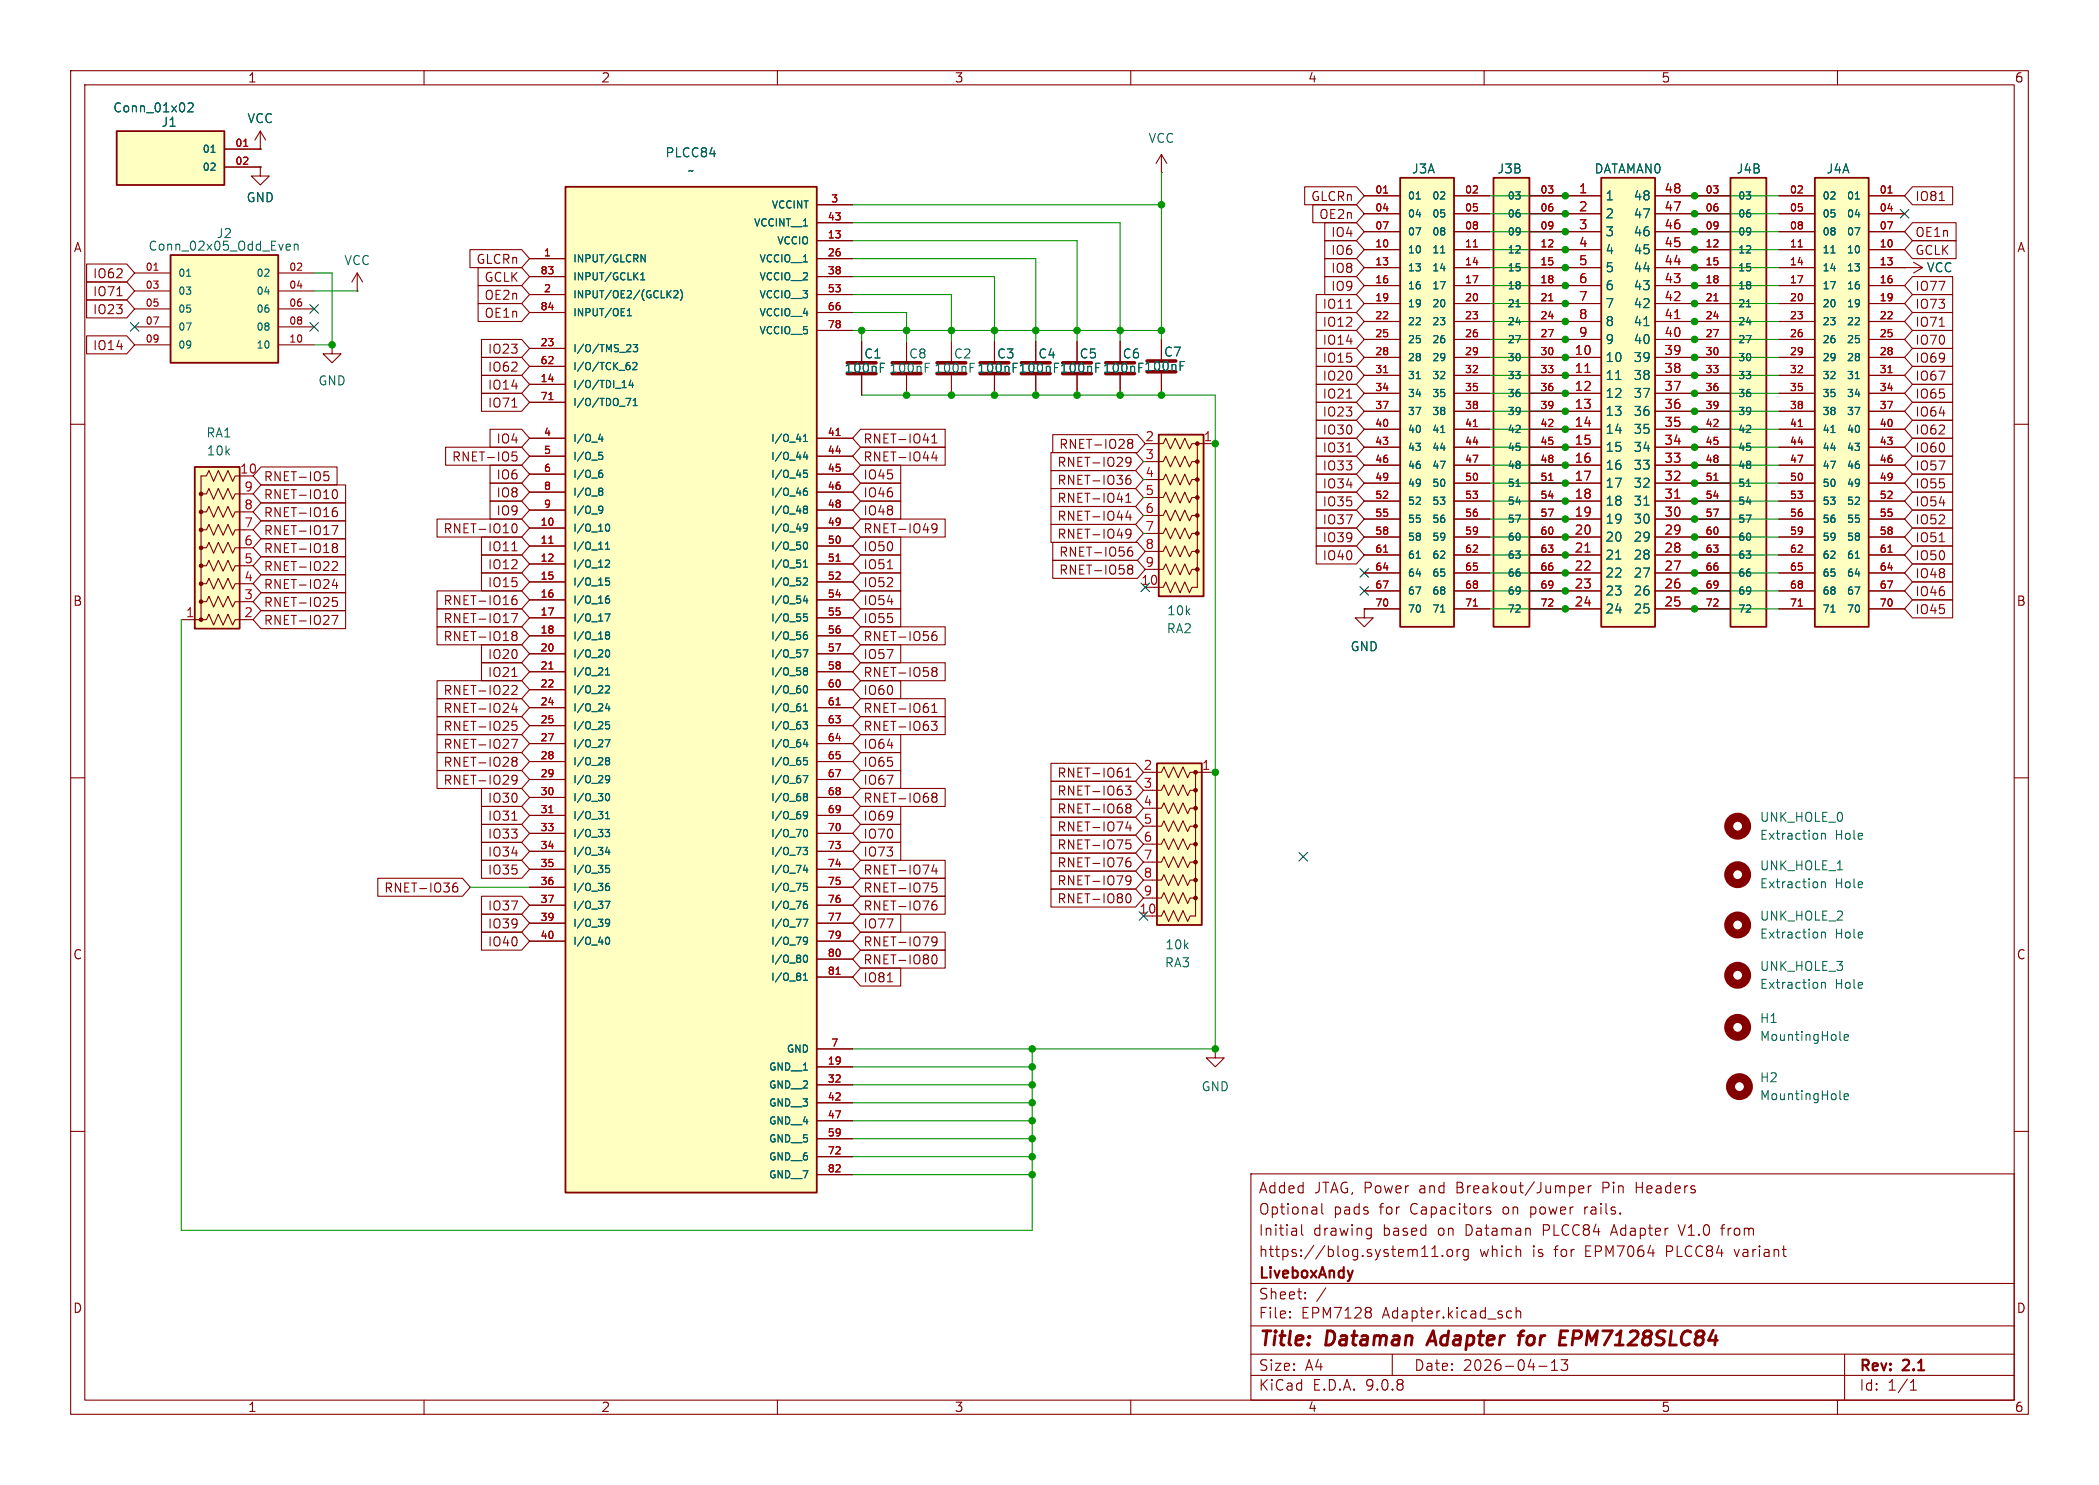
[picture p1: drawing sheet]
<svg xmlns="http://www.w3.org/2000/svg" width="297mm" height="210mm" viewBox="0 0 297 210" stroke-linecap="round" stroke-linejoin="round" font-family="sans-serif">
<defs><g id="words">
<g font-size="2.8" fill="#840000">
<text x="178" y="190.9">Title:</text>
<text x="187.7" y="190.9">Dataman</text>
<text x="203" y="190.9">Adapter</text>
<text x="216.6" y="190.9">for</text>
<text x="223.1" y="190.9">EPM7128SLC84</text>
</g>
<g font-size="2.1" fill="#840000">
<text x="178" y="172">Optional</text>
<text x="178" y="169">Added</text>
<text x="185.9" y="169">JTAG, Power</text>
<text x="188.7" y="172">pads</text>
<text x="195.2" y="172">for</text>
<text x="199.7" y="172">Capacitors</text>
<text x="201" y="169">and</text>
<text x="206.3" y="169">Breakout/Jumper</text>
<text x="212.9" y="172">on</text>
<text x="216.9" y="172">power</text>
<text x="224.7" y="172">rails.</text>
<text x="227.1" y="169">Pin</text>
<text x="232" y="169">Headers</text>
<text x="178" y="178">https://blog.system11.org</text>
<text x="178" y="175">Initial</text>
<text x="185.8" y="175">drawing</text>
<text x="195.7" y="175">based</text>
<text x="203.6" y="175">on</text>
<text x="207.6" y="175">Dataman</text>
<text x="209.3" y="178">which</text>
<text x="216.9" y="178">is</text>
<text x="218.7" y="175">PLCC84</text>
<text x="220.1" y="178">for</text>
<text x="224.6" y="178">EPM7064</text>
<text x="228.6" y="175">Adapter</text>
<text x="236.1" y="178">PLCC84</text>
<text x="238.3" y="175">V1.0</text>
<text x="244.5" y="175">from</text>
<text x="246" y="178">variant</text>
<text x="178" y="184">Sheet:</text>
<text x="178" y="181.2">LiveboxAndy</text>
<text x="178" y="186.7">File:</text>
<text x="184.1" y="186.7">EPM7128</text>
<text x="195.7" y="186.7">Adapter.kicad_sch</text>
<text x="178" y="196.9">KiCad</text>
<text x="178" y="194.1">Size:</text>
<text x="184.7" y="194.1">A4</text>
<text x="185.7" y="196.9">E.D.A.</text>
<text x="193.3" y="196.9">9.0.8</text>
<text x="200" y="194.1">Date:</text>
<text x="207" y="194.1">2026-04-13</text>
<text x="263" y="194.3">Rev:</text>
<text x="263" y="196.9">Id:</text>
<text x="267.1" y="196.9">1/1</text>
<text x="269.4" y="194.3">2.1</text>
</g>
<g font-size="1.8" fill="#840000">
<text x="35" y="11.9">1</text>
<text x="85" y="11.9">2</text>
<text x="135" y="11.9">3</text>
<text x="185" y="11.9">4</text>
<text x="235" y="11.9">5</text>
<text x="285" y="11.9">6</text>
<text x="185.4" y="28.6">GLCRn</text>
<text x="270.9" y="28.6">IO81</text>
<text x="10.3" y="35.9">A</text>
<text x="186.6" y="31.2">OE2n</text>
<text x="188.3" y="33.7">IO4</text>
<text x="270.9" y="33.7">OE1n</text>
<text x="285.3" y="35.9">A</text>
<text x="13.1" y="39.6">IO62</text>
<text x="67.3" y="37.5">GLCRn</text>
<text x="68.5" y="40.1">GCLK</text>
<text x="188.3" y="38.8">IO8</text>
<text x="188.3" y="36.3">IO6</text>
<text x="188.3" y="41.3">IO9</text>
<text x="270.9" y="41.3">IO77</text>
<text x="270.9" y="36.3">GCLK</text>
<text x="13.1" y="42.1">IO71</text>
<text x="13.1" y="44.6">IO23</text>
<text x="68.5" y="42.6">OE2n</text>
<text x="68.5" y="45.2">OE1n</text>
<text x="187.1" y="46.4">IO12</text>
<text x="187.1" y="43.9">IO11</text>
<text x="270.9" y="46.4">IO71</text>
<text x="270.9" y="43.9">IO73</text>
<text x="13.1" y="49.7">IO14</text>
<text x="68.9" y="50.2">IO23</text>
<text x="68.9" y="52.8">IO62</text>
<text x="187.1" y="49">IO14</text>
<text x="187.1" y="51.5">IO15</text>
<text x="270.9" y="49">IO70</text>
<text x="270.9" y="51.5">IO69</text>
<text x="68.9" y="55.3">IO14</text>
<text x="68.9" y="57.9">IO71</text>
<text x="187.1" y="56.6">IO21</text>
<text x="187.1" y="59.1">IO23</text>
<text x="187.1" y="54">IO20</text>
<text x="270.9" y="54">IO67</text>
<text x="270.9" y="56.6">IO65</text>
<text x="270.9" y="59.1">IO64</text>
<text x="63.9" y="65.5">RNET-IO5</text>
<text x="70.2" y="62.9">IO4</text>
<text x="122.1" y="62.9">RNET-IO41</text>
<text x="122.1" y="65.5">RNET-IO44</text>
<text x="149.8" y="63.7">RNET-IO28</text>
<text x="187.1" y="61.7">IO30</text>
<text x="187.1" y="64.2">IO31</text>
<text x="270.9" y="61.7">IO62</text>
<text x="270.9" y="64.2">IO60</text>
<text x="37.2" y="70.8">RNET-IO10</text>
<text x="37.2" y="68.3">RNET-IO5</text>
<text x="70.2" y="70.6">IO8</text>
<text x="70.2" y="68">IO6</text>
<text x="122.1" y="70.6">IO46</text>
<text x="122.1" y="68">IO45</text>
<text x="149.5" y="66.2">RNET-IO29</text>
<text x="149.5" y="68.8">RNET-IO36</text>
<text x="149.5" y="71.3">RNET-IO41</text>
<text x="187.1" y="71.8">IO35</text>
<text x="187.1" y="69.3">IO34</text>
<text x="187.1" y="66.7">IO33</text>
<text x="270.9" y="66.7">IO57</text>
<text x="270.9" y="71.8">IO54</text>
<text x="270.9" y="69.3">IO55</text>
<text x="37.2" y="75.9">RNET-IO17</text>
<text x="37.2" y="73.3">RNET-IO16</text>
<text x="62.7" y="75.6">RNET-IO10</text>
<text x="70.2" y="73.1">IO9</text>
<text x="122.1" y="73.1">IO48</text>
<text x="122.1" y="75.6">RNET-IO49</text>
<text x="149.5" y="73.9">RNET-IO44</text>
<text x="149.5" y="76.4">RNET-IO49</text>
<text x="187.1" y="74.4">IO37</text>
<text x="187.1" y="76.9">IO39</text>
<text x="270.9" y="76.9">IO51</text>
<text x="270.9" y="74.4">IO52</text>
<text x="37.2" y="81">RNET-IO22</text>
<text x="37.2" y="78.4">RNET-IO18</text>
<text x="37.2" y="83.5">RNET-IO24</text>
<text x="68.9" y="83.3">IO15</text>
<text x="68.9" y="78.2">IO11</text>
<text x="68.9" y="80.7">IO12</text>
<text x="122.1" y="78.2">IO50</text>
<text x="122.1" y="80.7">IO51</text>
<text x="122.1" y="83.3">IO52</text>
<text x="149.8" y="78.9">RNET-IO56</text>
<text x="149.8" y="81.5">RNET-IO58</text>
<text x="187.1" y="79.4">IO40</text>
<text x="270.9" y="79.4">IO50</text>
<text x="270.9" y="82">IO48</text>
<text x="10.3" y="85.9">B</text>
<text x="37.2" y="86">RNET-IO25</text>
<text x="37.2" y="88.6">RNET-IO27</text>
<text x="62.7" y="85.8">RNET-IO16</text>
<text x="62.7" y="88.3">RNET-IO17</text>
<text x="122.1" y="88.3">IO55</text>
<text x="122.1" y="85.8">IO54</text>
<text x="270.9" y="84.5">IO46</text>
<text x="270.9" y="87.1">IO45</text>
<text x="285.3" y="85.9">B</text>
<text x="62.7" y="90.9">RNET-IO18</text>
<text x="68.9" y="93.4">IO20</text>
<text x="68.9" y="96">IO21</text>
<text x="122.1" y="93.4">IO57</text>
<text x="122.1" y="96">RNET-IO58</text>
<text x="122.1" y="90.9">RNET-IO56</text>
<text x="62.7" y="101">RNET-IO24</text>
<text x="62.7" y="98.5">RNET-IO22</text>
<text x="122.1" y="101">RNET-IO61</text>
<text x="122.1" y="98.5">IO60</text>
<text x="62.7" y="103.6">RNET-IO25</text>
<text x="62.7" y="106.1">RNET-IO27</text>
<text x="122.1" y="106.1">IO64</text>
<text x="122.1" y="103.6">RNET-IO63</text>
<text x="62.7" y="108.7">RNET-IO28</text>
<text x="62.7" y="111.2">RNET-IO29</text>
<text x="68.9" y="113.7">IO30</text>
<text x="122.1" y="108.7">IO65</text>
<text x="122.1" y="113.7">RNET-IO68</text>
<text x="122.1" y="111.2">IO67</text>
<text x="149.5" y="112.7">RNET-IO63</text>
<text x="149.5" y="110.2">RNET-IO61</text>
<text x="68.9" y="118.8">IO33</text>
<text x="68.9" y="116.3">IO31</text>
<text x="122.1" y="116.3">IO69</text>
<text x="122.1" y="118.8">IO70</text>
<text x="149.5" y="115.3">RNET-IO68</text>
<text x="149.5" y="117.8">RNET-IO74</text>
<text x="68.9" y="123.9">IO35</text>
<text x="68.9" y="121.4">IO34</text>
<text x="122.1" y="121.4">IO73</text>
<text x="122.1" y="123.9">RNET-IO74</text>
<text x="149.5" y="125.4">RNET-IO79</text>
<text x="149.5" y="122.9">RNET-IO76</text>
<text x="149.5" y="120.3">RNET-IO75</text>
<text x="54.3" y="126.4">RNET-IO36</text>
<text x="68.9" y="131.5">IO39</text>
<text x="68.9" y="129">IO37</text>
<text x="122.1" y="131.5">IO77</text>
<text x="122.1" y="126.4">RNET-IO75</text>
<text x="122.1" y="129">RNET-IO76</text>
<text x="149.5" y="128">RNET-IO80</text>
<text x="10.3" y="135.9">C</text>
<text x="68.9" y="134.1">IO40</text>
<text x="122.1" y="136.6">RNET-IO80</text>
<text x="122.1" y="134.1">RNET-IO79</text>
<text x="285.3" y="135.9">C</text>
<text x="122.1" y="139.1">IO81</text>
<text x="10.3" y="185.9">D</text>
<text x="285.3" y="185.9">D</text>
<text x="35" y="199.9">1</text>
<text x="85" y="199.9">2</text>
<text x="135" y="199.9">3</text>
<text x="185" y="199.9">4</text>
<text x="235" y="199.9">5</text>
<text x="285" y="199.9">6</text>
</g>
<g font-size="1.8" fill="#006464">
<text x="15.9" y="16.1">Conn_01x02</text>
<text x="34.9" y="17.6">VCC</text>
<text x="22.8" y="18.1">J1</text>
<text x="94.1" y="22.5">PLCC84</text>
<text x="162.4" y="20.4">VCC</text>
<text x="34.8" y="28.8">GND</text>
<text x="97.2" y="25">~</text>
<text x="199.7" y="24.7">J3A</text>
<text x="211.8" y="24.7">J3B</text>
<text x="225.5" y="24.7">DATAMAN0</text>
<text x="227.1" y="28.5">1</text>
<text x="231.1" y="28.5">48</text>
<text x="245.6" y="24.7">J4B</text>
<text x="258.4" y="24.7">J4A</text>
<text x="20.9" y="35.7">Conn_02x05_Odd_Even</text>
<text x="30.6" y="33.9">J2</text>
<text x="227.1" y="31.1">2</text>
<text x="227.1" y="33.6">3</text>
<text x="231.1" y="31.1">47</text>
<text x="231.1" y="33.6">46</text>
<text x="48.6" y="37.7">VCC</text>
<text x="227.1" y="36.2">4</text>
<text x="227.1" y="38.7">5</text>
<text x="227.1" y="41.2">6</text>
<text x="231.1" y="36.2">45</text>
<text x="231.1" y="38.7">44</text>
<text x="231.1" y="41.2">43</text>
<text x="272.6" y="38.7">VCC</text>
<text x="227.1" y="43.8">7</text>
<text x="227.1" y="46.3">8</text>
<text x="231.1" y="43.8">42</text>
<text x="231.1" y="46.3">41</text>
<text x="119.4" y="52.9">100nF</text>
<text x="122.2" y="50.9">C1</text>
<text x="125.7" y="52.9">100nF</text>
<text x="128.5" y="50.9">C8</text>
<text x="132.1" y="52.9">100nF 100nF 100nF 100nF 100nF 100nF</text>
<text x="134.9" y="50.9">C2</text>
<text x="138.2" y="52.9">100nF 100nF 100nF 100nF 100nF</text>
<text x="141" y="50.9">C3</text>
<text x="146.8" y="50.9">C4</text>
<text x="152.7" y="50.9">C5</text>
<text x="158.8" y="50.9">C6</text>
<text x="164.6" y="50.6">C7</text>
<text x="227.1" y="48.9">9</text>
<text x="227.1" y="51.4">10</text>
<text x="227.1" y="53.9">11</text>
<text x="231.1" y="48.9">40</text>
<text x="231.1" y="51.4">39</text>
<text x="231.1" y="53.9">38</text>
<text x="45" y="54.7">GND</text>
<text x="227.1" y="56.5">12</text>
<text x="227.1" y="59">13</text>
<text x="231.1" y="56.5">37</text>
<text x="231.1" y="59">36</text>
<text x="29.1" y="62.1">RA1</text>
<text x="29.2" y="64.6">10k</text>
<text x="227.1" y="61.6">14</text>
<text x="227.1" y="64.1">15</text>
<text x="231.1" y="61.6">35</text>
<text x="231.1" y="64.1">34</text>
<text x="227.1" y="66.6">16</text>
<text x="227.1" y="69.2">17</text>
<text x="227.1" y="71.7">18</text>
<text x="231.1" y="66.6">33</text>
<text x="231.1" y="69.2">32</text>
<text x="231.1" y="71.7">31</text>
<text x="227.1" y="74.3">19</text>
<text x="227.1" y="76.8">20</text>
<text x="231.1" y="74.3">30</text>
<text x="231.1" y="76.8">29</text>
<text x="227.1" y="79.3">21</text>
<text x="227.1" y="81.9">22</text>
<text x="231.1" y="79.3">28</text>
<text x="231.1" y="81.9">27</text>
<text x="165" y="89.8">RA2</text>
<text x="165.1" y="87.2">10k</text>
<text x="227.1" y="84.4">23</text>
<text x="227.1" y="87">24</text>
<text x="231.1" y="84.4">26</text>
<text x="231.1" y="87">25</text>
<text x="191" y="92.3">GND</text>
<text x="248.9" y="116.4">UNK_HOLE_0</text>
<text x="248.9" y="119">Extraction</text>
<text x="259.7" y="119">Hole</text>
<text x="248.9" y="123.3">UNK_HOLE_1</text>
<text x="248.9" y="125.8">Extraction</text>
<text x="259.7" y="125.8">Hole</text>
<text x="248.9" y="130.4">UNK_HOLE_2</text>
<text x="164.7" y="137">RA3</text>
<text x="164.8" y="134.5">10k</text>
<text x="248.9" y="137.5">UNK_HOLE_3</text>
<text x="248.9" y="132.9">Extraction</text>
<text x="259.7" y="132.9">Hole</text>
<text x="248.9" y="140.1">Extraction</text>
<text x="259.7" y="140.1">Hole</text>
<text x="248.9" y="144.9">H1</text>
<text x="248.9" y="147.4">MountingHole</text>
<text x="169.9" y="154.5">GND</text>
<text x="248.9" y="153.3">H2</text>
<text x="248.9" y="155.8">MountingHole</text>
</g>
<g font-size="1.8" fill="#a90000">
<text x="223.3" y="27.4">1</text>
<text x="223.3" y="30">2</text>
<text x="235.4" y="27.4">48</text>
<text x="235.4" y="30">47</text>
<text x="223.3" y="32.5">3</text>
<text x="223.3" y="35.1">4</text>
<text x="235.4" y="32.5">46</text>
<text x="235.4" y="35.1">45</text>
<text x="223.3" y="37.6">5</text>
<text x="223.3" y="40.1">6</text>
<text x="235.4" y="37.6">44</text>
<text x="235.4" y="40.1">43</text>
<text x="223.3" y="42.7">7</text>
<text x="223.3" y="45.2">8</text>
<text x="223.3" y="47.8">9</text>
<text x="235.4" y="42.7">42</text>
<text x="235.4" y="45.2">41</text>
<text x="235.4" y="47.8">40</text>
<text x="222.7" y="50.3">10</text>
<text x="222.7" y="52.8">11</text>
<text x="235.4" y="50.3">39</text>
<text x="235.4" y="52.8">38</text>
<text x="222.7" y="55.4">12</text>
<text x="222.7" y="57.9">13</text>
<text x="235.4" y="55.4">37</text>
<text x="235.4" y="57.9">36</text>
<text x="162" y="62.5">2</text>
<text x="170.2" y="62.5">1</text>
<text x="222.7" y="60.5">14</text>
<text x="222.7" y="63">15</text>
<text x="222.7" y="65.5">16</text>
<text x="235.4" y="60.5">35</text>
<text x="235.4" y="63">34</text>
<text x="235.4" y="65.5">33</text>
<text x="33.9" y="67.1">10</text>
<text x="34.5" y="69.6">9</text>
<text x="222.7" y="68.1">17</text>
<text x="222.7" y="70.6">18</text>
<text x="235.4" y="68.1">32</text>
<text x="235.4" y="70.6">31</text>
<text x="34.5" y="77.2">6</text>
<text x="34.5" y="74.7">7</text>
<text x="34.5" y="72.1">8</text>
<text x="162" y="77.7">8</text>
<text x="222.7" y="73.2">19</text>
<text x="222.7" y="75.7">20</text>
<text x="235.4" y="73.2">30</text>
<text x="235.4" y="75.7">29</text>
<text x="34.5" y="82.3">4</text>
<text x="34.5" y="79.8">5</text>
<text x="161.4" y="82.8">10</text>
<text x="162" y="80.3">9</text>
<text x="222.7" y="78.2">21</text>
<text x="222.7" y="80.8">22</text>
<text x="222.7" y="83.3">23</text>
<text x="235.4" y="78.2">28</text>
<text x="235.4" y="80.8">27</text>
<text x="235.4" y="83.3">26</text>
<text x="26.2" y="87.4">1</text>
<text x="34.5" y="87.4">2</text>
<text x="34.5" y="84.8">3</text>
<text x="222.7" y="85.9">24</text>
<text x="235.4" y="85.9">25</text>
<text x="161.7" y="109">2</text>
<text x="161.7" y="111.5">3</text>
<text x="170" y="109">1</text>
<text x="161.7" y="114">4</text>
<text x="161.7" y="116.6">5</text>
<text x="161.7" y="119.1">6</text>
<text x="161.7" y="121.7">7</text>
<text x="161.7" y="124.2">8</text>
<text x="161.1" y="129.3">10</text>
<text x="161.7" y="126.7">9</text>
</g>
<g font-size="1.8" fill="#009600">
<text x="162" y="65">3</text>
<text x="162" y="67.6">4</text>
<text x="162" y="70.1">5</text>
<text x="162" y="72.6">6</text>
<text x="162" y="75.2">7</text>
</g>
<g font-size="1.4" fill="#006464">
<text x="28.5" y="21.8">01</text>
<text x="28.5" y="24.4">02</text>
<text x="109.1" y="29.7">VCCINT</text>
<text x="199.1" y="28.4">01</text>
<text x="202.5" y="28.4">02</text>
<text x="213.2" y="28.4">03</text>
<text x="245.9" y="28.4">03</text>
<text x="257.8" y="28.4">02</text>
<text x="261.2" y="28.4">01</text>
<text x="106.6" y="32.2">VCCINT__1</text>
<text x="109.8" y="34.8">VCCIO</text>
<text x="199.1" y="31">04</text>
<text x="199.1" y="33.5">07</text>
<text x="202.5" y="31">05</text>
<text x="202.5" y="33.5">08</text>
<text x="213.2" y="31">06</text>
<text x="213.2" y="33.5">09</text>
<text x="245.9" y="31">06</text>
<text x="245.9" y="33.5">09</text>
<text x="257.8" y="31">05</text>
<text x="257.8" y="33.5">08</text>
<text x="261.2" y="31">04</text>
<text x="261.2" y="33.5">07</text>
<text x="25.1" y="39.3">01</text>
<text x="25.1" y="41.9">03</text>
<text x="36.2" y="39.3">02</text>
<text x="36.2" y="41.9">04</text>
<text x="81" y="37.3">INPUT/GLCRN</text>
<text x="81" y="39.9">INPUT/GCLK1</text>
<text x="107.3" y="37.3">VCCIO__1</text>
<text x="107.3" y="39.9">VCCIO__2</text>
<text x="199.1" y="36">10</text>
<text x="199.1" y="38.6">13</text>
<text x="199.1" y="41.1">16</text>
<text x="202.5" y="36">11</text>
<text x="202.5" y="38.6">14</text>
<text x="202.5" y="41.1">17</text>
<text x="213.2" y="36">12</text>
<text x="213.2" y="38.6">15</text>
<text x="213.2" y="41.1">18</text>
<text x="245.9" y="36">12</text>
<text x="245.9" y="38.6">15</text>
<text x="245.9" y="41.1">18</text>
<text x="257.8" y="36">11</text>
<text x="257.8" y="38.6">14</text>
<text x="257.8" y="41.1">17</text>
<text x="261.2" y="36">10</text>
<text x="261.2" y="38.6">13</text>
<text x="261.2" y="41.1">16</text>
<text x="25.1" y="44.4">05</text>
<text x="25.1" y="47">07</text>
<text x="36.2" y="44.4">06</text>
<text x="36.2" y="47">08</text>
<text x="81" y="42.4">INPUT/OE2/(GCLK2)</text>
<text x="81" y="44.9">INPUT/OE1</text>
<text x="107.3" y="42.4">VCCIO__3</text>
<text x="107.3" y="44.9">VCCIO__4</text>
<text x="107.3" y="47.5">VCCIO__5</text>
<text x="199.1" y="43.7">19</text>
<text x="199.1" y="46.2">22</text>
<text x="202.5" y="43.7">20</text>
<text x="202.5" y="46.2">23</text>
<text x="213.2" y="43.7">21</text>
<text x="213.2" y="46.2">24</text>
<text x="245.9" y="43.7">21</text>
<text x="245.9" y="46.2">24</text>
<text x="257.8" y="43.7">20</text>
<text x="257.8" y="46.2">23</text>
<text x="261.2" y="43.7">19</text>
<text x="261.2" y="46.2">22</text>
<text x="25.1" y="49.5">09</text>
<text x="36.2" y="49.5">10</text>
<text x="81" y="50">I/O/TMS_23</text>
<text x="81" y="52.6">I/O/TCK_62</text>
<text x="199.1" y="48.7">25</text>
<text x="199.1" y="51.3">28</text>
<text x="199.1" y="53.8">31</text>
<text x="202.5" y="48.7">26</text>
<text x="202.5" y="51.3">29</text>
<text x="202.5" y="53.8">32</text>
<text x="213.2" y="48.7">27</text>
<text x="213.2" y="51.3">30</text>
<text x="213.2" y="53.8">33</text>
<text x="245.9" y="48.7">27</text>
<text x="245.9" y="51.3">30</text>
<text x="245.9" y="53.8">33</text>
<text x="257.8" y="48.7">26</text>
<text x="257.8" y="51.3">29</text>
<text x="257.8" y="53.8">32</text>
<text x="261.2" y="48.7">25</text>
<text x="261.2" y="51.3">28</text>
<text x="261.2" y="53.8">31</text>
<text x="81" y="55.1">I/O/TDI_14</text>
<text x="81" y="57.6">I/O/TDO_71</text>
<text x="199.1" y="56.4">34</text>
<text x="199.1" y="58.9">37</text>
<text x="202.5" y="56.4">35</text>
<text x="202.5" y="58.9">38</text>
<text x="213.2" y="56.4">36</text>
<text x="213.2" y="58.9">39</text>
<text x="245.9" y="56.4">36</text>
<text x="245.9" y="58.9">39</text>
<text x="257.8" y="56.4">35</text>
<text x="257.8" y="58.9">38</text>
<text x="261.2" y="56.4">34</text>
<text x="261.2" y="58.9">37</text>
<text x="81" y="62.7">I/O_4</text>
<text x="81" y="65.3">I/O_5</text>
<text x="109" y="62.7">I/O_41</text>
<text x="109" y="65.3">I/O_44</text>
<text x="199.1" y="61.4">40</text>
<text x="199.1" y="64">43</text>
<text x="202.5" y="61.4">41</text>
<text x="202.5" y="64">44</text>
<text x="213.2" y="61.4">42</text>
<text x="213.2" y="64">45</text>
<text x="245.9" y="61.4">42</text>
<text x="245.9" y="64">45</text>
<text x="257.8" y="61.4">41</text>
<text x="257.8" y="64">44</text>
<text x="261.2" y="61.4">40</text>
<text x="261.2" y="64">43</text>
<text x="81" y="67.8">I/O_6</text>
<text x="81" y="70.3">I/O_8</text>
<text x="109" y="67.8">I/O_45</text>
<text x="109" y="70.3">I/O_46</text>
<text x="199.1" y="66.5">46</text>
<text x="199.1" y="69.1">49</text>
<text x="199.1" y="71.6">52</text>
<text x="202.5" y="66.5">47</text>
<text x="202.5" y="69.1">50</text>
<text x="202.5" y="71.6">53</text>
<text x="213.2" y="66.5">48</text>
<text x="213.2" y="69.1">51</text>
<text x="213.2" y="71.6">54</text>
<text x="245.9" y="66.5">48</text>
<text x="245.9" y="69.1">51</text>
<text x="245.9" y="71.6">54</text>
<text x="257.8" y="66.5">47</text>
<text x="257.8" y="69.1">50</text>
<text x="257.8" y="71.6">53</text>
<text x="261.2" y="66.5">46</text>
<text x="261.2" y="69.1">49</text>
<text x="261.2" y="71.6">52</text>
<text x="81" y="72.9">I/O_9</text>
<text x="81" y="75.4">I/O_10</text>
<text x="81" y="78">I/O_11</text>
<text x="109" y="72.9">I/O_48</text>
<text x="109" y="75.4">I/O_49</text>
<text x="109" y="78">I/O_50</text>
<text x="199.1" y="74.1">55</text>
<text x="199.1" y="76.7">58</text>
<text x="202.5" y="74.1">56</text>
<text x="202.5" y="76.7">59</text>
<text x="213.2" y="74.1">57</text>
<text x="213.2" y="76.7">60</text>
<text x="245.9" y="74.1">57</text>
<text x="245.9" y="76.7">60</text>
<text x="257.8" y="74.1">56</text>
<text x="257.8" y="76.7">59</text>
<text x="261.2" y="74.1">55</text>
<text x="261.2" y="76.7">58</text>
<text x="81" y="80.5">I/O_12</text>
<text x="81" y="83">I/O_15</text>
<text x="109" y="80.5">I/O_51</text>
<text x="109" y="83">I/O_52</text>
<text x="199.1" y="79.2">61</text>
<text x="199.1" y="81.8">64</text>
<text x="202.5" y="79.2">62</text>
<text x="202.5" y="81.8">65</text>
<text x="213.2" y="79.2">63</text>
<text x="213.2" y="81.8">66</text>
<text x="245.9" y="79.2">63</text>
<text x="245.9" y="81.8">66</text>
<text x="257.8" y="79.2">62</text>
<text x="257.8" y="81.8">65</text>
<text x="261.2" y="79.2">61</text>
<text x="261.2" y="81.8">64</text>
<text x="81" y="85.6">I/O_16</text>
<text x="81" y="88.1">I/O_17</text>
<text x="109" y="85.6">I/O_54</text>
<text x="109" y="88.1">I/O_55</text>
<text x="199.1" y="84.3">67</text>
<text x="199.1" y="86.8">70</text>
<text x="202.5" y="84.3">68</text>
<text x="202.5" y="86.8">71</text>
<text x="213.2" y="84.3">69</text>
<text x="213.2" y="86.8">72</text>
<text x="245.9" y="84.3">69</text>
<text x="245.9" y="86.8">72</text>
<text x="257.8" y="84.3">68</text>
<text x="257.8" y="86.8">71</text>
<text x="261.2" y="84.3">67</text>
<text x="261.2" y="86.8">70</text>
<text x="81" y="90.7">I/O_18</text>
<text x="81" y="93.2">I/O_20</text>
<text x="81" y="95.7">I/O_21</text>
<text x="109" y="90.7">I/O_56</text>
<text x="109" y="93.2">I/O_57</text>
<text x="109" y="95.7">I/O_58</text>
<text x="81" y="98.3">I/O_22</text>
<text x="81" y="100.8">I/O_24</text>
<text x="109" y="98.3">I/O_60</text>
<text x="109" y="100.8">I/O_61</text>
<text x="81" y="103.4">I/O_25</text>
<text x="81" y="105.9">I/O_27</text>
<text x="109" y="103.4">I/O_63</text>
<text x="109" y="105.9">I/O_64</text>
<text x="81" y="108.4">I/O_28</text>
<text x="81" y="111">I/O_29</text>
<text x="81" y="113.5">I/O_30</text>
<text x="109" y="108.4">I/O_65</text>
<text x="109" y="111">I/O_67</text>
<text x="109" y="113.5">I/O_68</text>
<text x="81" y="116.1">I/O_31</text>
<text x="81" y="118.6">I/O_33</text>
<text x="109" y="116.1">I/O_69</text>
<text x="109" y="118.6">I/O_70</text>
<text x="81" y="121.1">I/O_34</text>
<text x="81" y="123.7">I/O_35</text>
<text x="109" y="121.1">I/O_73</text>
<text x="109" y="123.7">I/O_74</text>
<text x="81" y="126.2">I/O_36</text>
<text x="81" y="128.8">I/O_37</text>
<text x="81" y="131.3">I/O_39</text>
<text x="109" y="126.2">I/O_75</text>
<text x="109" y="128.8">I/O_76</text>
<text x="109" y="131.3">I/O_77</text>
<text x="81" y="133.8">I/O_40</text>
<text x="109" y="133.8">I/O_79</text>
<text x="109" y="136.4">I/O_80</text>
<text x="109" y="138.9">I/O_81</text>
<text x="111.2" y="149.1">GND</text>
<text x="108.7" y="151.6">GND__1</text>
<text x="108.7" y="154.2">GND__2</text>
<text x="108.7" y="156.7">GND__3</text>
<text x="108.7" y="159.2">GND__4</text>
<text x="108.7" y="161.8">GND__5</text>
<text x="108.7" y="164.3">GND__6</text>
<text x="108.7" y="166.9">GND__7</text>
</g>
<g font-size="1.4" fill="#a90000">
<text x="33.2" y="20.8">01</text>
<text x="33.2" y="23.4">02</text>
<text x="117.5" y="28.7">3</text>
<text x="194.5" y="27.4">01</text>
<text x="194.5" y="30">04</text>
<text x="207.2" y="27.4">02</text>
<text x="207.2" y="30">05</text>
<text x="217.9" y="27.4">03</text>
<text x="217.9" y="30">06</text>
<text x="241.2" y="27.4">03</text>
<text x="241.2" y="30">06</text>
<text x="253.2" y="27.4">02</text>
<text x="253.2" y="30">05</text>
<text x="265.9" y="27.4">01</text>
<text x="265.9" y="30">04</text>
<text x="117" y="31.2">43</text>
<text x="117" y="33.8">13</text>
<text x="194.5" y="32.5">07</text>
<text x="194.5" y="35.1">10</text>
<text x="207.2" y="32.5">08</text>
<text x="207.2" y="35.1">11</text>
<text x="217.9" y="32.5">09</text>
<text x="217.9" y="35.1">12</text>
<text x="241.2" y="32.5">09</text>
<text x="241.2" y="35.1">12</text>
<text x="253.2" y="32.5">08</text>
<text x="253.2" y="35.1">11</text>
<text x="265.9" y="32.5">07</text>
<text x="265.9" y="35.1">10</text>
<text x="20.5" y="38.4">01</text>
<text x="20.5" y="40.9">03</text>
<text x="40.8" y="38.4">02</text>
<text x="40.8" y="40.9">04</text>
<text x="76.4" y="38.9">83</text>
<text x="76.9" y="36.3">1</text>
<text x="76.9" y="41.4">2</text>
<text x="117" y="36.3">26</text>
<text x="117" y="38.9">38</text>
<text x="117" y="41.4">53</text>
<text x="194.5" y="37.6">13</text>
<text x="194.5" y="40.1">16</text>
<text x="207.2" y="37.6">14</text>
<text x="207.2" y="40.1">17</text>
<text x="217.9" y="37.6">15</text>
<text x="217.9" y="40.1">18</text>
<text x="241.2" y="37.6">15</text>
<text x="241.2" y="40.1">18</text>
<text x="253.2" y="37.6">14</text>
<text x="253.2" y="40.1">17</text>
<text x="265.9" y="37.6">13</text>
<text x="265.9" y="40.1">16</text>
<text x="20.5" y="43.4">05</text>
<text x="20.5" y="46">07</text>
<text x="40.8" y="43.4">06</text>
<text x="40.8" y="46">08</text>
<text x="76.4" y="43.9">84</text>
<text x="117" y="43.9">66</text>
<text x="117" y="46.5">78</text>
<text x="194.5" y="42.7">19</text>
<text x="194.5" y="45.2">22</text>
<text x="194.5" y="47.8">25</text>
<text x="207.2" y="42.7">20</text>
<text x="207.2" y="45.2">23</text>
<text x="207.2" y="47.8">26</text>
<text x="217.9" y="42.7">21</text>
<text x="217.9" y="45.2">24</text>
<text x="217.9" y="47.8">27</text>
<text x="241.2" y="42.7">21</text>
<text x="241.2" y="45.2">24</text>
<text x="241.2" y="47.8">27</text>
<text x="253.2" y="42.7">20</text>
<text x="253.2" y="45.2">23</text>
<text x="253.2" y="47.8">26</text>
<text x="265.9" y="42.7">19</text>
<text x="265.9" y="45.2">22</text>
<text x="265.9" y="47.8">25</text>
<text x="20.5" y="48.5">09</text>
<text x="40.8" y="48.5">10</text>
<text x="76.4" y="49">23</text>
<text x="76.4" y="51.6">62</text>
<text x="194.5" y="50.3">28</text>
<text x="194.5" y="52.8">31</text>
<text x="207.2" y="50.3">29</text>
<text x="207.2" y="52.8">32</text>
<text x="217.9" y="50.3">30</text>
<text x="217.9" y="52.8">33</text>
<text x="241.2" y="50.3">30</text>
<text x="241.2" y="52.8">33</text>
<text x="253.2" y="50.3">29</text>
<text x="253.2" y="52.8">32</text>
<text x="265.9" y="50.3">28</text>
<text x="265.9" y="52.8">31</text>
<text x="76.4" y="54.1">14</text>
<text x="76.4" y="56.6">71</text>
<text x="194.5" y="55.4">34</text>
<text x="194.5" y="57.9">37</text>
<text x="207.2" y="55.4">35</text>
<text x="207.2" y="57.9">38</text>
<text x="217.9" y="55.4">36</text>
<text x="217.9" y="57.9">39</text>
<text x="241.2" y="55.4">36</text>
<text x="241.2" y="57.9">39</text>
<text x="253.2" y="55.4">35</text>
<text x="253.2" y="57.9">38</text>
<text x="265.9" y="55.4">34</text>
<text x="265.9" y="57.9">37</text>
<text x="76.9" y="61.7">4</text>
<text x="76.9" y="64.3">5</text>
<text x="117" y="61.7">41</text>
<text x="117" y="64.3">44</text>
<text x="194.5" y="60.5">40</text>
<text x="194.5" y="63">43</text>
<text x="194.5" y="65.5">46</text>
<text x="207.2" y="60.5">41</text>
<text x="207.2" y="63">44</text>
<text x="207.2" y="65.5">47</text>
<text x="217.9" y="60.5">42</text>
<text x="217.9" y="63">45</text>
<text x="217.9" y="65.5">48</text>
<text x="241.2" y="60.5">42</text>
<text x="241.2" y="63">45</text>
<text x="241.2" y="65.5">48</text>
<text x="253.2" y="60.5">41</text>
<text x="253.2" y="63">44</text>
<text x="253.2" y="65.5">47</text>
<text x="265.9" y="60.5">40</text>
<text x="265.9" y="63">43</text>
<text x="265.9" y="65.5">46</text>
<text x="76.9" y="66.8">6</text>
<text x="76.9" y="69.3">8</text>
<text x="76.9" y="71.9">9</text>
<text x="117" y="66.8">45</text>
<text x="117" y="69.3">46</text>
<text x="117" y="71.9">48</text>
<text x="194.5" y="68.1">49</text>
<text x="194.5" y="70.6">52</text>
<text x="207.2" y="68.1">50</text>
<text x="207.2" y="70.6">53</text>
<text x="217.9" y="68.1">51</text>
<text x="217.9" y="70.6">54</text>
<text x="241.2" y="68.1">51</text>
<text x="241.2" y="70.6">54</text>
<text x="253.2" y="68.1">50</text>
<text x="253.2" y="70.6">53</text>
<text x="265.9" y="68.1">49</text>
<text x="265.9" y="70.6">52</text>
<text x="76.4" y="74.4">10</text>
<text x="76.4" y="77">11</text>
<text x="117" y="74.4">49</text>
<text x="117" y="77">50</text>
<text x="194.5" y="73.2">55</text>
<text x="194.5" y="75.7">58</text>
<text x="207.2" y="73.2">56</text>
<text x="207.2" y="75.7">59</text>
<text x="217.9" y="73.2">57</text>
<text x="217.9" y="75.7">60</text>
<text x="241.2" y="73.2">57</text>
<text x="241.2" y="75.7">60</text>
<text x="253.2" y="73.2">56</text>
<text x="253.2" y="75.7">59</text>
<text x="265.9" y="73.2">55</text>
<text x="265.9" y="75.7">58</text>
<text x="76.4" y="79.5">12</text>
<text x="76.4" y="82">15</text>
<text x="117" y="79.5">51</text>
<text x="117" y="82">52</text>
<text x="194.5" y="78.2">61</text>
<text x="194.5" y="80.8">64</text>
<text x="194.5" y="83.3">67</text>
<text x="207.2" y="78.2">62</text>
<text x="207.2" y="80.8">65</text>
<text x="207.2" y="83.3">68</text>
<text x="217.9" y="78.2">63</text>
<text x="217.9" y="80.8">66</text>
<text x="217.9" y="83.3">69</text>
<text x="241.2" y="78.2">63</text>
<text x="241.2" y="80.8">66</text>
<text x="241.2" y="83.3">69</text>
<text x="253.2" y="78.2">62</text>
<text x="253.2" y="80.8">65</text>
<text x="253.2" y="83.3">68</text>
<text x="265.9" y="78.2">61</text>
<text x="265.9" y="80.8">64</text>
<text x="265.9" y="83.3">67</text>
<text x="76.4" y="84.6">16</text>
<text x="76.4" y="87.1">17</text>
<text x="76.4" y="89.7">18</text>
<text x="117" y="84.6">54</text>
<text x="117" y="87.1">55</text>
<text x="117" y="89.7">56</text>
<text x="194.5" y="85.9">70</text>
<text x="207.2" y="85.9">71</text>
<text x="217.9" y="85.9">72</text>
<text x="241.2" y="85.9">72</text>
<text x="253.2" y="85.9">71</text>
<text x="265.9" y="85.9">70</text>
<text x="76.4" y="92.2">20</text>
<text x="76.4" y="94.7">21</text>
<text x="117" y="92.2">57</text>
<text x="117" y="94.7">58</text>
<text x="76.4" y="97.3">22</text>
<text x="76.4" y="99.8">24</text>
<text x="117" y="97.3">60</text>
<text x="117" y="99.8">61</text>
<text x="76.4" y="102.4">25</text>
<text x="76.4" y="104.9">27</text>
<text x="76.4" y="107.4">28</text>
<text x="117" y="102.4">63</text>
<text x="117" y="104.9">64</text>
<text x="117" y="107.4">65</text>
<text x="76.4" y="110">29</text>
<text x="76.4" y="112.5">30</text>
<text x="117" y="110">67</text>
<text x="117" y="112.5">68</text>
<text x="76.4" y="115.1">31</text>
<text x="76.4" y="117.6">33</text>
<text x="117" y="115.1">69</text>
<text x="117" y="117.6">70</text>
<text x="76.4" y="120.1">34</text>
<text x="76.4" y="122.7">35</text>
<text x="76.4" y="125.2">36</text>
<text x="117" y="120.1">73</text>
<text x="117" y="122.7">74</text>
<text x="117" y="125.2">75</text>
<text x="76.4" y="127.8">37</text>
<text x="76.4" y="130.3">39</text>
<text x="117" y="127.8">76</text>
<text x="117" y="130.3">77</text>
<text x="76.4" y="132.8">40</text>
<text x="117" y="132.8">79</text>
<text x="117" y="135.4">80</text>
<text x="117" y="137.9">81</text>
<text x="117.5" y="148.1">7</text>
<text x="117" y="150.6">19</text>
<text x="117" y="153.2">32</text>
<text x="117" y="155.7">42</text>
<text x="117" y="158.2">47</text>
<text x="117" y="160.8">59</text>
<text x="117" y="163.3">72</text>
<text x="117" y="165.9">82</text>
</g>
</g></defs>
<g fill="none" stroke="#840000" stroke-width=".15">
<path d="M10 10h277v190h-277zM12 12h273v186h-273zM60 10v2M110 10v2M160 10v2M210 10v2M260 10v2M10 60h2M285 60h2M10 110h2M285 110h2M10 160h2"/>
<path d="M177 166h108v32h-108zM184.2 173.2v1.3l.2 .2M187 170.2v1.3l.2 .2M193.6 173.7l.4 .1M194 173.7v1.2a.41 .41 0 0 1-.5 .3M194 174.6l-.4 .1M201.2 177.7h.8M202.6 177.7h.9M202.6 176.6l.4-.4v1.5M204.1 177.6h.1l-.1 .1M204.1 177.6h-.1l.1 .1M204.1 177.6v.1"/>
<path d="M204.8 176.8a.41 .41 0 0 1 .4-.1 .41 .41 0 0 1 .3 .3v.4a.41 .41 0 0 1-.4 .3 .41 .41 0 0 1-.4-.3zM206.2 176.7v1M206.6 176.7l-.3 .1-.1 .2M207.7 176.8l-.4-.1-.3 .3v.4l.2 .2 .1 .1 .4-.1M207.7 176.7v1.2a.41 .41 0 0 1-.6 .2M210.3 171l.1 .1 .5 .2 .1 .1-.1 .2-.2 .1-.4-.1M210.9 170.8l-.4-.1-.2 .2M223.4 168.2l.7-.1-.1-.3-.4-.1-.2 .2 .1 .7 .1 .1 .4-.1M224.7 167.7v1M225.2 167.7l-.3 .1-.2 .2M237.5 173.2l.5 1.5M243.5 173.7h.5"/>
<path d="M243.9 173.2l-.2 .2v1.3M285 160h2M60 198v2M110 198v2M160 198v2M177 194.5h108M177 191.5h108M177 187.5h108M177 181.5h108M182.5 186.3h.1l-.1 .1M182.5 186.3v.1M182.5 185.5v.1"/>
<path d="M182.5 185.5h.1l-.1 .1M184.7 183.6v.1M184.7 183.6h-.1l.1 .1M184.7 182.8v.1M184.7 182.8h-.1l.1 .1M187.6 182.1l-1.3 2M193.9 185a.29 .29 0 0 1 0 .5M193.9 185.6l.1 .2v.3l-.1 .2M197 191.5v3M210 198v2M213.3 186.3l.2 .1 .4-.1M213.3 185.5l.2-.1 .4 .1"/>
<path d="M214.5 185.5a.37 .37 0 0 1 .7 .1v.8M214.5 184.9v1.5M217.7 193.2h1.2M219.5 193.8h.9M219.5 192.7l.5-.4v1.5M220.9 192.3h.9l-.5 .6a.41 .41 0 0 1 .5 .3v.3l-.1 .2-.6 .1-.2-.1M260 198v2M261 191.5v6.5M270.3 196.6h.9M270.3 195.5l.4-.4v1.5"/>
</g>
<path d="M202.8 188.2l-.9 2M214.8 188.9h.8M215.6 188.2l-.3 .1-.2 .2-.2 1.7M220.6 190.2h1M220.9 188.2h.9" fill="none" stroke="#840000" stroke-width=".4"/>
<circle cx="245.9" cy="137.9" r="1.27" fill="none" stroke="#840000" stroke-width="1.3"/>
<path d="M257.7 138.9v.9M257.7 139l.2-.1 .3 .1 .1 .8" fill="none" stroke="#006464" stroke-width=".15"/>
<path d="M164 61.5h6.3v22.8h-6.3z" fill="#ffffc2"/>
<path d="M164 61.5h6.3v22.8h-6.3z" fill="none" stroke="#840000" stroke-width=".25"/>
<g fill="#840000" stroke="#840000" stroke-width=".15">
<circle cx="169.4" cy="62.7" r=".25"/>
<circle cx="169.4" cy="65.3" r=".25"/>
<circle cx="169.4" cy="67.8" r=".25"/>
<circle cx="169.4" cy="70.4" r=".25"/>
<circle cx="169.4" cy="72.9" r=".25"/>
<circle cx="169.4" cy="75.4" r=".25"/>
<circle cx="169.4" cy="78" r=".25"/>
<circle cx="169.4" cy="80.5" r=".25"/>
</g>
<g fill="none" stroke="#840000" stroke-width=".15">
<path d="M50.5 38.6l-.7 1.3M50.5 38.6l.8 1.3M50.5 38.6v2.5M47 48.8v1.2h1.3l-1.3 1.3-1.3-1.3h1.3M47 48.8h.1M50.5 41.1h.1M163.3 62.7h1.3l.3-.7 .7 1.5 .7-1.5 .7 1.5 .6-1.5 .7 1.5 .4-.8h.7v20.4h-.7l-.4 .7-.7-1.5-.6 1.5-.7-1.5-.7 1.5-.7-1.5-.3 .8h-1.3M163.3 65.3h1.3l.3-.8 .7 1.5 .7-1.5 .7 1.5 .6-1.5 .7 1.5 .4-.7h.7M163.3 67.8h1.3l.3-.7 .7 1.5 .7-1.5 .7 1.5 .6-1.5 .7 1.5 .4-.8h.7M163.3 70.4h1.3l.3-.8 .7 1.5 .7-1.5 .7 1.5 .6-1.5 .7 1.5 .4-.7h.7M163.3 72.9h1.3l.3-.8 .7 1.6 .7-1.6 .7 1.6 .6-1.6 .7 1.6 .4-.8h.7M163.3 75.4h1.3l.3-.7 .7 1.5 .7-1.5 .7 1.5 .6-1.5 .7 1.5 .4-.8h.7"/>
<path d="M163.3 78h1.3l.3-.8 .7 1.5 .7-1.5 .7 1.5 .6-1.5 .7 1.5 .4-.7h.7M169.7 62.7h2.5M163.3 80.5h1.3l.3-.7 .7 1.5 .7-1.5 .7 1.5 .6-1.5 .7 1.5 .4-.8h.7M193 86.1v1.3h1.3l-1.3 1.2-1.2-1.2h1.2M193 86.1h.1M172 148.3v1.3h1.2l-1.2 1.3-1.3-1.3h1.3M172 148.3h.1"/>
</g>
<g fill="none" stroke="#840000" stroke-width="1.3">
<circle cx="245.9" cy="116.8" r="1.27"/>
<circle cx="245.9" cy="123.7" r="1.27"/>
<circle cx="245.9" cy="145.3" r="1.27"/>
<circle cx="246.1" cy="153.7" r="1.27"/>
</g>
<path d="M257.7 117.8v.9M257.7 118l.2-.2 .3 .1 .1 .8M257.7 124.7v.8M257.7 124.8l.2-.1 .3 .1 .1 .7M260 123h.7M260.3 155.3l.2 .2M260.3 147l.2 .1M260.9 155.1l.6-.1v-.3h-.4l-.2 .2 .1 .6h.5M260.9 146.7l.6-.1v-.2l-.4-.1-.2 .2 .1 .6h.5" fill="none" stroke="#006464" stroke-width=".15"/>
<path d="M226.6 25.1h7.6v63.5h-7.6z" fill="#ffffc2"/>
<path d="M226.6 25.1h7.6v63.5h-7.6z" fill="none" stroke="#840000" stroke-width=".25"/>
<g fill="none" stroke="#840000" stroke-width=".15">
<path d="M221.5 27.7h5.1M221.5 30.2h5.1M221.5 32.8h5.1M221.5 35.3h5.1M221.5 37.8h5.1M234.2 27.7h5.1M234.2 30.2h5.1M234.2 32.8h5.1M234.2 35.3h5.1M234.2 37.8h5.1M221.5 40.4h5.1M221.5 42.9h5.1"/>
<path d="M221.5 45.5h5.1M221.5 48h5.1M221.5 50.5h5.1M221.5 53.1h5.1M221.5 55.6h5.1M221.5 58.2h5.1M234.2 40.4h5.1M234.2 42.9h5.1M234.2 45.5h5.1M234.2 48h5.1M234.2 50.5h5.1M234.2 53.1h5.1"/>
<path d="M234.2 55.6h5.1M234.2 58.2h5.1M221.5 60.7h5.1M221.5 63.2h5.1M221.5 65.8h5.1M221.5 68.3h5.1M221.5 70.9h5.1M221.5 73.4h5.1M221.5 75.9h5.1M221.5 78.5h5.1M234.2 60.7h5.1M234.2 63.2h5.1"/>
<path d="M234.2 65.8h5.1M234.2 68.3h5.1M234.2 70.9h5.1M234.2 73.4h5.1M234.2 75.9h5.1M234.2 78.5h5.1M221.5 81h5.1M221.5 83.6h5.1M221.5 86.1h5.1M234.2 81h5.1M234.2 83.6h5.1M234.2 86.1h5.1"/>
</g>
<path d="M228.6 53.7h.8M232.6 46h.7M228.6 79.1h.8M232.6 71.4h.7M257.7 131.8v.9M257.7 131.9l.2-.1 .3 .1 .1 .8" fill="none" stroke="#006464" stroke-width=".15"/>
<path d="M224.3 52.7h.7M237 45h.7M224.3 78.1h.7M237 70.4h.7" fill="none" stroke="#a90000" stroke-width=".15"/>
<circle cx="245.9" cy="130.8" r="1.27" fill="none" stroke="#840000" stroke-width="1.3"/>
<path d="M198.1 25.1h7.6v63.5h-7.6z" fill="#ffffc2"/>
<path d="M198.1 25.1h7.6v63.5h-7.6z" fill="none" stroke="#840000" stroke-width=".25"/>
<g fill="none" stroke="#840000" stroke-width=".15">
<path d="M193 27.7h5.1M193 30.2h5.1M193 32.8h5.1M193 35.3h5.1M193 37.8h5.1M205.7 27.7h5.1M205.7 30.2h5.1M205.7 32.8h5.1M205.7 35.3h5.1M205.7 37.8h5.1M146.6 48.3v2.8M146.6 53.1v2.8"/>
<path d="M152.4 48.3v2.8M152.4 53.1v2.8M158.5 48.3v2.8M158.5 53.1v2.8M193 40.4h5.1M193 42.9h5.1M193 45.5h5.1M193 48h5.1M193 50.5h5.1M193 53.1h5.1M193 55.6h5.1M193 58.2h5.1"/>
<path d="M205.7 40.4h5.1M205.7 42.9h5.1M205.7 45.5h5.1M205.7 48h5.1M205.7 50.5h5.1M205.7 53.1h5.1M205.7 55.6h5.1M205.7 58.2h5.1M193 60.7h5.1M193 63.2h5.1M193 65.8h5.1M193 68.3h5.1"/>
<path d="M193 70.9h5.1M193 73.4h5.1M193 75.9h5.1M193 78.5h5.1M205.7 60.7h5.1M205.7 63.2h5.1M205.7 65.8h5.1M205.7 68.3h5.1M205.7 70.9h5.1M205.7 73.4h5.1M205.7 75.9h5.1M205.7 78.5h5.1"/>
<path d="M193 81h5.1M193 83.6h5.1M193 86.1h5.1M205.7 81h5.1M205.7 83.6h5.1M205.7 86.1h5.1"/>
</g>
<path d="M200.4 28.1h.6M203.8 35.8h.6M200.4 53.5h.6M200.4 78.9h.6M203.8 61.2h.6M203.8 86.6h.6" fill="none" stroke="#006464" stroke-width=".15"/>
<path d="M195.8 27.3h.6M208.5 34.9h.6M195.8 52.7h.6M195.8 78.1h.6M208.5 60.3h.6M208.5 85.7h.6" fill="none" stroke="#a90000" stroke-width=".15"/>
<path d="M144.5 51.3h4.1M144.5 52.8h4.1M150.4 51.3h4M150.4 52.8h4M156.5 51.3h4M156.5 52.8h4" fill="none" stroke="#840000" stroke-width=".51"/>
<path d="M211.3 25.1h5.1v63.5h-5.1z" fill="#ffffc2"/>
<path d="M211.3 25.1h5.1v63.5h-5.1z" fill="none" stroke="#840000" stroke-width=".25"/>
<g fill="none" stroke="#840000" stroke-width=".15">
<path d="M216.4 27.7h5.1M216.4 30.2h5.1M216.4 32.8h5.1M216.4 35.3h5.1M216.4 37.8h5.1M216.4 40.4h5.1M216.4 42.9h5.1M216.4 45.5h5.1M216.4 48h5.1M216.4 50.5h5.1M216.4 53.1h5.1M216.4 55.6h5.1"/>
<path d="M216.4 58.2h5.1M216.4 60.7h5.1M216.4 63.2h5.1M216.4 65.8h5.1M216.4 68.3h5.1M216.4 70.9h5.1M216.4 73.4h5.1M216.4 75.9h5.1M216.4 78.5h5.1M216.4 81h5.1M216.4 83.6h5.1M216.4 86.1h5.1"/>
</g>
<path d="M214.5 43.4h.6M214.5 68.8h.6" fill="none" stroke="#006464" stroke-width=".15"/>
<path d="M219.1 42.5h.6M219.1 67.9h.6" fill="none" stroke="#a90000" stroke-width=".15"/>
<path d="M256.8 25.1h7.6v63.5h-7.6z" fill="#ffffc2"/>
<path d="M256.8 25.1h7.6v63.5h-7.6z" fill="none" stroke="#840000" stroke-width=".25"/>
<g fill="none" stroke="#840000" stroke-width=".15">
<path d="M251.7 27.7h5.1M251.7 30.2h5.1M251.7 32.8h5.1M251.7 35.3h5.1M251.7 37.8h5.1M264.4 27.7h5.1M264.4 30.2h5.1M264.4 32.8h5.1M264.4 35.3h5.1M264.4 37.8h5.1M251.7 40.4h5.1M251.7 42.9h5.1"/>
<path d="M251.7 45.5h5.1M251.7 48h5.1M251.7 50.5h5.1M251.7 53.1h5.1M251.7 55.6h5.1M251.7 58.2h5.1M264.4 40.4h5.1M264.4 42.9h5.1M264.4 45.5h5.1M264.4 48h5.1M264.4 50.5h5.1M264.4 53.1h5.1"/>
<path d="M264.4 55.6h5.1M264.4 58.2h5.1M251.7 60.7h5.1M251.7 63.2h5.1M251.7 65.8h5.1M251.7 68.3h5.1M251.7 70.9h5.1M251.7 73.4h5.1M251.7 75.9h5.1M251.7 78.5h5.1M264.4 60.7h5.1M264.4 63.2h5.1"/>
<path d="M264.4 65.8h5.1M264.4 68.3h5.1M264.4 70.9h5.1M264.4 73.4h5.1M264.4 75.9h5.1M264.4 78.5h5.1M251.7 81h5.1M251.7 83.6h5.1M251.7 86.1h5.1M264.4 81h5.1M264.4 83.6h5.1M264.4 86.1h5.1"/>
</g>
<path d="M259.1 35.8h.6M262.5 28.1h.6M262.5 53.5h.6M259.1 61.2h.6M262.5 78.9h.6M259.1 86.6h.6" fill="none" stroke="#006464" stroke-width=".15"/>
<path d="M254.4 34.9h.6M267.1 27.3h.6M267.1 52.7h.6M254.4 60.3h.6M267.1 78.1h.6M254.4 85.7h.6" fill="none" stroke="#a90000" stroke-width=".15"/>
<path d="M244.9 25.1h5v63.5h-5z" fill="#ffffc2"/>
<path d="M244.9 25.1h5v63.5h-5z" fill="none" stroke="#840000" stroke-width=".25"/>
<g fill="none" stroke="#840000" stroke-width=".15">
<path d="M239.8 27.7h5.1M239.8 30.2h5.1M239.8 32.8h5.1M239.8 35.3h5.1M239.8 37.8h5.1M239.8 40.4h5.1M239.8 42.9h5.1M239.8 45.5h5.1M239.8 48h5.1M239.8 50.5h5.1M239.8 53.1h5.1M239.8 55.6h5.1"/>
<path d="M239.8 58.2h5.1M239.8 60.7h5.1M239.8 63.2h5.1M239.8 65.8h5.1M239.8 68.3h5.1M239.8 70.9h5.1M239.8 73.4h5.1M239.8 75.9h5.1M239.8 78.5h5.1M239.8 81h5.1M239.8 83.6h5.1M239.8 86.1h5.1"/>
</g>
<path d="M247.1 43.4h.6M247.1 68.8h.6" fill="none" stroke="#006464" stroke-width=".15"/>
<path d="M242.5 42.5h.6M242.5 67.9h.6" fill="none" stroke="#a90000" stroke-width=".15"/>
<path d="M163.7 108h6.4v22.8h-6.4z" fill="#ffffc2"/>
<path d="M163.7 108h6.4v22.8h-6.4z" fill="none" stroke="#840000" stroke-width=".25"/>
<g fill="#840000" stroke="#840000" stroke-width=".15">
<circle cx="169.2" cy="109.2" r=".25"/>
<circle cx="169.2" cy="111.8" r=".25"/>
<circle cx="169.2" cy="114.3" r=".25"/>
<circle cx="169.2" cy="116.8" r=".25"/>
<circle cx="169.2" cy="119.4" r=".25"/>
<circle cx="169.2" cy="121.9" r=".25"/>
<circle cx="169.2" cy="124.5" r=".25"/>
<circle cx="169.2" cy="127" r=".25"/>
</g>
<g fill="none" stroke="#840000" stroke-width=".15">
<path d="M269.5 37.8h.1M269.5 37.8h2.5M270.8 37.1l1.2 .7M272 37.8l-1.2 .8M164.3 48v2.8M164.3 52.8v2.8M163.1 109.2h1.2l.4-.7 .7 1.5 .6-1.5 .7 1.5 .7-1.5 .6 1.5 .4-.8h.8v20.3h-.8l-.4 .8-.6-1.5-.7 1.5-.7-1.5-.6 1.5-.7-1.5-.4 .7h-1.2M163.1 111.8h1.2l.4-.8 .7 1.5 .6-1.5 .7 1.5 .7-1.5 .6 1.5 .4-.7h.8M163.1 114.3h1.2l.4-.8 .7 1.6 .6-1.6 .7 1.6 .7-1.6 .6 1.6 .4-.8h.8M163.1 116.8h1.2l.4-.7 .7 1.5 .6-1.5 .7 1.5 .7-1.5 .6 1.5 .4-.8h.8M163.1 119.4h1.2l.4-.8 .7 1.5 .6-1.5 .7 1.5 .7-1.5 .6 1.5 .4-.7h.8M169.4 109.2h2.6"/>
<path d="M163.1 121.9h1.2l.4-.7 .7 1.5 .6-1.5 .7 1.5 .7-1.5 .6 1.5 .4-.8h.8M163.1 124.5h1.2l.4-.8 .7 1.5 .6-1.5 .7 1.5 .7-1.5 .6 1.5 .4-.7h.8M163.1 127h1.2l.4-.8 .7 1.6 .6-1.6 .7 1.6 .7-1.6 .6 1.6 .4-.8h.8"/>
</g>
<path d="M162.3 51.1h4.1M162.3 52.6h4.1" fill="none" stroke="#840000" stroke-width=".51"/>
<path d="M167 51.7h.4M167 51.1h.6" fill="none" stroke="#006464" stroke-width=".15"/>
<path d="M24.1 36.1h15.3v15.2h-15.3z" fill="#ffffc2"/>
<path d="M24.1 36.1h15.3v15.2h-15.3z" fill="none" stroke="#840000" stroke-width=".25"/>
<g fill="none" stroke="#840000" stroke-width=".15">
<path d="M36.8 18.5l-.7 1.3M36.8 18.5l.8 1.3M36.8 18.5v2.6M19 38.6h5.1M36.8 21.1h.1M39.4 38.6h5M19 41.1h5.1M19 43.7h5.1M19 46.2h5.1M19 48.8h5.1M39.4 41.1h5M39.4 43.7h5"/>
<path d="M39.4 46.2h5M39.4 48.8h5"/>
</g>
<path d="M26.4 39.1h.6M40.7 34.5l.3 .1 .1 .2-.6 .2M41 35.3l-.3 .1M41.6 34.7l.2-.2 .3 .1 .1 .8M41.6 34.5v.9" fill="none" stroke="#006464" stroke-width=".15"/>
<path d="M21.8 38.2h.6" fill="none" stroke="#a90000" stroke-width=".15"/>
<path d="M16.5 18.5h15.2v7.7h-15.2z" fill="#ffffc2"/>
<path d="M16.5 18.5h15.2v7.7h-15.2z" fill="none" stroke="#840000" stroke-width=".25"/>
<path d="M31.7 21.1h5.1M31.7 23.6h5.1M36.8 23.6v1.3h1.3l-1.3 1.3-1.2-1.3h1.2M36.8 23.6h.1" fill="none" stroke="#840000" stroke-width=".15"/>
<path d="M26.6 14.7l.2-.2h.3l.2 .2v.2v.2l-.8 .7h.8M29.9 21.5h.5" fill="none" stroke="#006464" stroke-width=".15"/>
<path d="M34.5 20.7h.6" fill="none" stroke="#a90000" stroke-width=".15"/>
<path d="M27.6 66h6.3v22.9h-6.3z" fill="#ffffc2"/>
<path d="M27.6 66h6.3v22.9h-6.3z" fill="none" stroke="#840000" stroke-width=".25"/>
<g fill="#840000" stroke="#840000" stroke-width=".15">
<circle cx="28.4" cy="87.6" r=".25"/>
<circle cx="28.4" cy="85.1" r=".25"/>
<circle cx="28.4" cy="82.5" r=".25"/>
<circle cx="28.4" cy="80" r=".25"/>
<circle cx="28.4" cy="77.5" r=".25"/>
<circle cx="28.4" cy="74.9" r=".25"/>
<circle cx="28.4" cy="72.4" r=".25"/>
<circle cx="28.4" cy="69.8" r=".25"/>
</g>
<g fill="none" stroke="#840000" stroke-width=".15">
<path d="M164.3 24.4h.1M164.3 21.8l-.7 1.3M164.3 21.8l.8 1.3M164.3 21.8v2.6M28.4 77.5h.8l.4-.8 .6 1.5 .7-1.5 .7 1.5 .7-1.5 .6 1.5 .4-.7h1.2M28.4 74.9h.8l.4-.7 .6 1.5 .7-1.5 .7 1.5 .7-1.5 .6 1.5 .4-.8h1.2M28.4 72.4h.8l.4-.8 .6 1.6 .7-1.6 .7 1.6 .7-1.6 .6 1.6 .4-.8h1.2M28.4 69.9h.8l.4-.8 .6 1.5 .7-1.5 .7 1.5 .7-1.5 .6 1.5 .4-.7h1.2M34.5 67.3h-1.2l-.4 .8-.6-1.6-.7 1.6-.7-1.6-.7 1.6-.6-1.6-.4 .8h-.8v20.3h.8l.4-.7 .6 1.5 .7-1.5 .7 1.5 .7-1.5 .6 1.5 .4-.8h1.2M25.7 87.6h2.5M28.4 85.1h.8l.4-.8 .6 1.6 .7-1.6 .7 1.6 .7-1.6 .6 1.6 .4-.8h1.2M28.4 82.6h.8l.4-.8 .6 1.5 .7-1.5 .7 1.5 .7-1.5 .6 1.5 .4-.7h1.2"/>
<path d="M28.4 80h.8l.4-.8 .6 1.6 .7-1.6 .7 1.6 .7-1.6 .6 1.6 .4-.8h1.2"/>
</g>
<path d="M80 26.4h35.6v142.3h-35.6z" fill="#ffffc2"/>
<path d="M80 26.4h35.6v142.3h-35.6z" fill="none" stroke="#840000" stroke-width=".25"/>
<g fill="none" stroke="#840000" stroke-width=".15">
<path d="M12.3 39.9h5.6l1.1 1.2-1.1 1.3h-5.6zM12.3 37.3h5.6l1.1 1.3-1.1 1.3h-5.6zM31.7 21.1h5.1M31.7 23.6h5.1M36.8 21.1h.1M36.8 23.6h.1M66.5 35.3h7.3l1.1 1.3-1.1 1.2h-7.3zM67.6 37.8h6.2l1.1 1.3-1.1 1.3h-6.2zM74.9 36.6h5.1M74.9 39.1h5.1M115.6 36.6h5M115.6 39.1h5"/>
<path d="M115.6 29h5M115.6 31.5h5M115.6 34h5M184.6 26.4h7.3l1.1 1.3-1.1 1.3h-7.3zM185.8 29h6.1l1.1 1.2-1.1 1.3h-6.1zM187.4 36.6h4.5l1.1 1.2-1.1 1.3h-4.5zM187.4 31.5h4.5l1.1 1.3-1.1 1.2h-4.5zM187.4 34h4.5l1.1 1.3-1.1 1.3h-4.5zM187.4 39.1h4.5l1.1 1.3-1.1 1.3h-4.5zM193 27.7h5.1M193 30.2h5.1M193 32.8h5.1"/>
<path d="M193 35.3h5.1M193 37.8h5.1M205.7 27.7h5.1M205.7 30.2h5.1M205.7 32.8h5.1M205.7 35.3h5.1M205.7 37.8h5.1M216.4 27.7h10.2M216.4 30.2h10.2M216.4 32.8h10.2M216.4 35.3h10.2M216.4 37.8h10.2"/>
<path d="M234.2 27.7h5.1M234.2 30.2h5.1M234.2 32.8h5.1M234.2 35.3h5.1M234.2 37.8h5.1M239.8 27.7h5.1M239.8 30.2h5.1M239.8 32.8h5.1M239.8 35.3h5.1M239.8 37.8h5.1M251.7 27.7h5.1M251.7 30.2h5.1"/>
<path d="M251.7 32.8h5.1M251.7 35.3h5.1M251.7 37.8h5.1M264.4 27.7h5.1M264.4 30.2h5.1M264.4 32.8h5.1M264.4 35.3h5.1M264.4 37.8h5.1M269.5 37.8h.1M270.6 26.4h5.7v2.6h-5.7l-1.1-1.3zM270.6 31.5h6.2v2.5h-6.2l-1.1-1.2zM270.6 39.1h5.7v2.6h-5.7l-1.1-1.3z"/>
<path d="M270.6 34h6.2v2.6h-6.2l-1.1-1.3zM274.4 28.4h.7M12.3 47.5h5.6l1.1 1.3-1.1 1.2h-5.6zM12.3 42.4h5.6l1.1 1.3-1.1 1.3h-5.6zM16.6 41.8h.7M67.6 40.4h6.2l1.1 1.3-1.1 1.2h-6.2zM67.6 42.9h6.2l1.1 1.3-1.1 1.3h-6.2zM68.1 53.1h5.7l1.1 1.3-1.1 1.2h-5.7zM68.1 48h5.7l1.1 1.3-1.1 1.2h-5.7zM68.1 50.5h5.7l1.1 1.3-1.1 1.3h-5.7zM68.1 55.6h5.7l1.1 1.3-1.1 1.3h-5.7zM72.4 57.6h.8"/>
<path d="M74.9 41.7h5.1M74.9 44.2h5.1M74.9 49.3h5.1M74.9 51.8h5.1M74.9 54.4h5.1M74.9 56.9h5.1M115.6 41.7h5M115.6 44.2h5M115.6 46.7h5M121.9 48.3v2.8M121.9 53.1v2.8M128.3 48.3v2.8"/>
<path d="M128.3 53.1v2.8M134.6 48.3v2.8M134.6 53.1v2.8M140.7 48.3v2.8M140.7 53.1v2.8M146.6 48.3v2.8M146.6 53.1v2.8M152.4 48.3v2.8M152.4 53.1v2.8M158.5 48.3v2.8M158.5 53.1v2.8M164.3 48v2.8"/>
<path d="M164.3 52.8v2.8M186.2 46.7h5.7l1.1 1.3-1.1 1.3h-5.7zM186.2 54.4h5.7l1.1 1.2-1.1 1.3h-5.7zM186.2 56.9h5.7l1.1 1.3-1.1 1.2h-5.7zM186.2 59.4h5.7l1.1 1.3-1.1 1.3h-5.7zM186.2 44.2h5.7l1.1 1.3-1.1 1.2h-5.7zM186.2 51.8h5.7l1.1 1.3-1.1 1.3h-5.7zM186.2 41.7h5.7l1.1 1.2-1.1 1.3h-5.7zM186.2 49.3h5.7l1.1 1.2-1.1 1.3h-5.7zM190.5 56.3h.8M190.5 43.6h.8M193 40.4h5.1"/>
<path d="M193 42.9h5.1M193 45.5h5.1M193 48h5.1M193 50.5h5.1M193 53.1h5.1M193 55.6h5.1M193 58.2h5.1M205.7 40.4h5.1M205.7 42.9h5.1M205.7 45.5h5.1M205.7 48h5.1M205.7 50.5h5.1"/>
<path d="M205.7 53.1h5.1M205.7 55.6h5.1M205.7 58.2h5.1M216.4 40.4h10.2M216.4 42.9h10.2M216.4 45.5h10.2M216.4 48h10.2M216.4 50.5h10.2M216.4 53.1h10.2M216.4 55.6h10.2M216.4 58.2h10.2M234.2 40.4h5.1"/>
<path d="M234.2 42.9h5.1M234.2 45.5h5.1M234.2 48h5.1M234.2 50.5h5.1M234.2 53.1h5.1M234.2 55.6h5.1M234.2 58.2h5.1M239.8 40.4h5.1M239.8 42.9h5.1M239.8 45.5h5.1M239.8 48h5.1M239.8 50.5h5.1"/>
<path d="M239.8 53.1h5.1M239.8 55.6h5.1M239.8 58.2h5.1M251.7 40.4h5.1M251.7 42.9h5.1M251.7 45.5h5.1M251.7 48h5.1M251.7 50.5h5.1M251.7 53.1h5.1M251.7 55.6h5.1M251.7 58.2h5.1M264.4 40.4h5.1"/>
<path d="M264.4 42.9h5.1M264.4 45.5h5.1M264.4 48h5.1M264.4 50.5h5.1M264.4 53.1h5.1M264.4 55.6h5.1M264.4 58.2h5.1M270.6 59.4h5.7v2.6h-5.7l-1.1-1.3zM270.6 44.2h5.7v2.5h-5.7l-1.1-1.2zM270.6 46.7h5.7v2.6h-5.7l-1.1-1.3zM270.6 41.7h5.7v2.5h-5.7l-1.1-1.3zM270.6 49.3h5.7v2.5h-5.7l-1.1-1.3z"/>
<path d="M270.6 51.8h5.7v2.6h-5.7l-1.1-1.3zM270.6 54.4h5.7v2.5h-5.7l-1.1-1.3zM270.6 56.9h5.7v2.5h-5.7l-1.1-1.2zM274.4 46.1h.7M36.9 68.6h12v2.5h-12l-1.1-1.2zM36.9 73.7h12v2.5h-12l-1.1-1.3zM36.9 78.7h12v2.6h-12l-1.1-1.3zM36.9 76.2h12v2.5h-12l-1.1-1.2zM36.9 71.1h12v2.6h-12l-1.1-1.3zM36.9 66h10.8v2.6h-10.8l-1.1-1.3zM45.9 66.7h.6M46 67.2h.3l.2 .2v.5l-.2 .1h-.3"/>
<path d="M47 74.3h.8l-.5 1.3M47 69.7l.1-.3 .2-.1a.69 .69 0 0 1 .3 1.1l-.2 .1h-.2l-.2-.5M47 72.5l.3-.2h.2l.2 .2v.3l-.2 .3-.4-.1-.1-.2M47 77.1l.3-.2h.3l.1 .3-.2 .2M47 79.5l.2-.1h.3l.2 .1v.3v.2l-.7 .7h.7M47 77.2l.3 .2M47.3 77.4h.2M47.3 77.4l-.3 .3M47.5 77.4l.2 .3v.3l-.4 .1-.3-.2M47.6 71.8a.5 .5 0 0 0-.6 .5M61.8 73.4h12l1.1 1.3-1.1 1.2h-12zM63.1 63.2h10.7l1.1 1.3-1.1 1.3h-10.7z"/>
<path d="M68.1 75.9h5.7l1.1 1.3-1.1 1.3h-5.7zM68.1 78.5h5.7l1.1 1.3-1.1 1.2h-5.7zM69.3 60.7h4.5l1.1 1.3-1.1 1.2h-4.5zM69.3 70.9h4.5l1.1 1.2-1.1 1.3h-4.5zM69.3 68.3h4.5l1.1 1.3-1.1 1.3h-4.5zM69.3 65.8h4.5l1.1 1.3-1.1 1.2h-4.5zM72.4 74.6l.2-.4 .1-.1a.69 .69 0 0 1 .3 1.1l-.1 .1h-.3l-.2-.4M72.4 77.9h.8M72.5 63.9h.6M72.6 64.4h.3l.3 .2-.1 .5-.2 .1h-.3M74.9 62h5.1M74.9 64.5h5.1"/>
<path d="M74.9 67.1h5.1M74.9 69.6h5.1M74.9 72.1h5.1M74.9 74.7h5.1M74.9 77.2h5.1M74.9 79.8h5.1M115.6 62h5M115.6 64.5h5M115.6 67.1h5M115.6 69.6h5M115.6 72.1h5M115.6 74.7h5"/>
<path d="M115.6 77.2h5M115.6 79.8h5M121.8 75.9h5.6v2.6h-5.6l-1.2-1.3zM121.8 60.7h11.9v2.5h-11.9l-1.2-1.2zM121.8 70.9h5.6v2.5h-5.6l-1.2-1.3zM121.8 68.3h5.6v2.6h-5.6l-1.2-1.3zM121.8 73.4h11.9v2.5h-11.9l-1.2-1.2zM121.8 63.2h11.9v2.6h-11.9l-1.2-1.3zM121.8 65.8h5.6v2.5h-5.6l-1.2-1.2zM121.8 78.5h5.6v2.5h-5.6l-1.2-1.2zM131.9 74.3l.2-.2 .4 .1a.84 .84 0 0 1-.3 1.1h-.2M131.9 74.6l.2 .3h.2l.3-.3"/>
<path d="M131.9 62.6h.7M131.9 61.7l.3-.3v1.2M132.2 63.9l-.3 .9h.7M132.5 64.3v.9M148.7 64h12l1.1 1.3-1.1 1.2h-12zM148.7 66.5h12l1.1 1.3-1.1 1.3h-12zM148.7 69.1h12l1.1 1.3-1.1 1.2h-12zM148.7 71.6h12l1.1 1.3-1.1 1.3h-12zM148.7 74.2h12l1.1 1.2-1.1 1.3h-12zM149 61.5h11.9l1.2 1.2-1.2 1.3h-11.9zM149 76.7h11.9l1.2 1.3-1.2 1.2h-11.9zM149 79.2h11.9l1.2 1.3-1.2 1.3h-11.9z"/>
<path d="M159.3 64.9l.2-.2 .5 .1a.84 .84 0 0 1-.3 1.1h-.3M159.3 67.9l.2-.2h.3l.2 .2v.3l-.2 .3-.4-.1-.1-.2M159.3 75.1l.2-.3 .5 .2a.84 .84 0 0 1-.3 1.1h-.3M159.3 65.2l.2 .3h.3l.2-.3M159.3 71h.7M159.3 70.1l.4-.3v1.2M159.3 75.4l.2 .2h.3l.2-.2M159.6 62.4l.2 .3M159.6 62.4l.2-.3 .4 .1 .1 .2-.3 .3M159.6 78.1l.2-.2h.2l.3 .2v.3l-.3 .2h-.3l-.1-.2M159.6 72.2l-.3 .9h.8M159.8 62.7h.2"/>
<path d="M159.8 62.7l-.2 .2M159.9 67.2a.5 .5 0 0 0-.6 .6M159.9 72.7v.9M160 62.7l.3 .2-.1 .4-.4 .1-.2-.2M160.2 77.4a.5 .5 0 0 0-.6 .5M186.2 69.6h5.7l1.1 1.3-1.1 1.2h-5.7zM186.2 62h5.7l1.1 1.2-1.1 1.3h-5.7zM186.2 77.2h5.7l1.1 1.3-1.1 1.3h-5.7zM186.2 72.1h5.7l1.1 1.3-1.1 1.3h-5.7zM186.2 74.7h5.7l1.1 1.2-1.1 1.3h-5.7zM186.2 67.1h5.7l1.1 1.2-1.1 1.3h-5.7zM186.2 64.5h5.7l1.1 1.3-1.1 1.3h-5.7z"/>
<path d="M190.5 63.9h.8M193 60.7h5.1M193 63.2h5.1M193 65.8h5.1M193 68.3h5.1M193 70.9h5.1M193 73.4h5.1M193 75.9h5.1M193 78.5h5.1M205.7 60.7h5.1M205.7 63.2h5.1M205.7 65.8h5.1"/>
<path d="M205.7 68.3h5.1M205.7 70.9h5.1M205.7 73.4h5.1M205.7 75.9h5.1M205.7 78.5h5.1M216.4 60.7h10.2M216.4 63.2h10.2M216.4 65.8h10.2M216.4 68.3h10.2M216.4 70.9h10.2M216.4 73.4h10.2M216.4 75.9h10.2"/>
<path d="M216.4 78.5h10.2M234.2 60.7h5.1M234.2 63.2h5.1M234.2 65.8h5.1M234.2 68.3h5.1M234.2 70.9h5.1M234.2 73.4h5.1M234.2 75.9h5.1M234.2 78.5h5.1M239.8 60.7h5.1M239.8 63.2h5.1M239.8 65.8h5.1"/>
<path d="M239.8 68.3h5.1M239.8 70.9h5.1M239.8 73.4h5.1M239.8 75.9h5.1M239.8 78.5h5.1M251.7 60.7h5.1M251.7 63.2h5.1M251.7 65.8h5.1M251.7 68.3h5.1M251.7 70.9h5.1M251.7 73.4h5.1M251.7 75.9h5.1"/>
<path d="M251.7 78.5h5.1M264.4 60.7h5.1M264.4 63.2h5.1M264.4 65.8h5.1M264.4 68.3h5.1M264.4 70.9h5.1M264.4 73.4h5.1M264.4 75.9h5.1M264.4 78.5h5.1M270.6 64.5h5.7v2.6h-5.7l-1.1-1.3zM270.6 69.6h5.7v2.5h-5.7l-1.1-1.2zM270.6 77.2h5.7v2.6h-5.7l-1.1-1.3z"/>
<path d="M270.6 74.7h5.7v2.5h-5.7l-1.1-1.3zM270.6 79.8h5.7v2.5h-5.7l-1.1-1.3zM270.6 72.1h5.7v2.6h-5.7l-1.1-1.3zM270.6 62h5.7v2.5h-5.7l-1.1-1.3zM270.6 67.1h5.7v2.5h-5.7l-1.1-1.3zM274.4 76.6h.7M36.9 83.8h12v2.6h-12l-1.1-1.3zM36.9 81.3h12v2.5h-12l-1.1-1.2zM36.9 86.4h12v2.5h-12l-1.1-1.3zM47 87h.8l-.5 1.3M47.3 81.9l-.3 .9h.8M47.6 82.4v.8"/>
<path d="M47.7 84.5h-.6l-.1 .6 .2-.1h.4l.1 .2v.4l-.2 .2h-.3l-.2-.2M61.8 83.6h12l1.1 1.2-1.1 1.3h-12zM61.8 86.1h12l1.1 1.3-1.1 1.2h-12zM61.8 98.8h12l1.1 1.3-1.1 1.2h-12zM61.8 88.6h12l1.1 1.3-1.1 1.3h-12zM61.8 96.3h12l1.1 1.2-1.1 1.3h-12zM68.1 81h5.7l1.1 1.3-1.1 1.3h-5.7zM68.1 91.2h5.7l1.1 1.3-1.1 1.2h-5.7zM68.1 93.7h5.7l1.1 1.3-1.1 1.3h-5.7zM72.4 86.8h.8l-.5 1.2M72.4 85l.3-.3h.2l.3 .3v.3l-.3 .2-.3-.1-.2-.1M72.4 89.6l.3-.3 .3 .1 .2 .2-.3 .3"/>
<path d="M72.4 97.1l.2-.2h.3l.2 .2 .1 .2-.1 .2-.7 .7h.8M72.4 89.6l.3 .3M72.4 95.7h.8M72.7 89.9h.2M72.7 89.9l-.3 .2M72.7 99.4l-.3 .9h.8M72.9 89.9l.3 .2-.1 .4-.4 .1-.3-.3M73 84.2a.5 .5 0 0 0-.6 .6M73 99.9v.8M74.9 82.3h5.1M74.9 84.8h5.1M74.9 87.4h5.1"/>
<path d="M74.9 89.9h5.1M74.9 92.5h5.1M74.9 95h5.1M74.9 97.5h5.1M115.6 82.3h5M115.6 84.8h5M115.6 87.4h5M115.6 89.9h5M115.6 92.5h5M115.6 95h5M115.6 97.5h5M121.8 98.8h11.9v2.5h-11.9l-1.2-1.2z"/>
<path d="M121.8 96.3h5.6v2.5h-5.6l-1.2-1.3zM121.8 91.2h5.6v2.5h-5.6l-1.2-1.2zM121.8 93.7h11.9v2.6h-11.9l-1.2-1.3zM121.8 88.6h11.9v2.6h-11.9l-1.2-1.3zM121.8 86.1h5.6v2.5h-5.6l-1.2-1.2zM121.8 83.6h5.6v2.5h-5.6l-1.2-1.3zM121.8 81h5.6v2.6h-5.6l-1.2-1.3zM125.6 80.4h.7M131.9 94.6l.2-.2 .4 .1 .1 .2-.3 .2M131.9 90l.2-.2h.2l.3 .2v.3l-.3 .3-.3-.1-.1-.2M131.9 99.8l.3-.3v1.2M131.9 94.7l.2 .2"/>
<path d="M132.1 94.9h.2M132.1 94.9l-.2 .3M132.3 94.9l.3 .3-.1 .3-.4 .2-.2-.3M132.5 89.3a.5 .5 0 0 0-.6 .6M159.6 80.2l.2-.3 .4 .1 .1 .2-.3 .3M159.6 80.2l.2 .3M159.8 80.5h.2M159.8 80.5l-.2 .2M160 80.5l.3 .2-.1 .4-.4 .1-.2-.3M193 86.1h.1M193 81h5.1M193 83.6h5.1"/>
<path d="M193 86.1h5.1M205.7 81h5.1M205.7 83.6h5.1M205.7 86.1h5.1M216.4 81h10.2M216.4 83.6h10.2M216.4 86.1h10.2M234.2 81h5.1M234.2 83.6h5.1M234.2 86.1h5.1M239.8 81h5.1M239.8 83.6h5.1"/>
<path d="M239.8 86.1h5.1M251.7 81h5.1M251.7 83.6h5.1M251.7 86.1h5.1M264.4 81h5.1M264.4 83.6h5.1M264.4 86.1h5.1M270.6 82.3h5.7v2.5h-5.7l-1.1-1.2zM270.6 84.8h5.7v2.6h-5.7l-1.1-1.3zM61.8 101.3h12l1.1 1.3-1.1 1.3h-12zM61.8 106.4h12l1.1 1.3-1.1 1.3h-12zM61.8 109h12l1.1 1.2-1.1 1.3h-12z"/>
<path d="M61.8 103.9h12l1.1 1.3-1.1 1.2h-12zM68.1 111.5h5.7l1.1 1.3-1.1 1.2h-5.7zM68.1 119.1h5.7l1.1 1.3-1.1 1.3h-5.7zM68.1 116.6h5.7l1.1 1.3-1.1 1.2h-5.7zM68.1 114h5.7l1.1 1.3-1.1 1.3h-5.7zM72.4 104.6h.8l-.5 1.2M72.4 107.3l.3-.2 .3 .1 .2 .2-.3 .2M72.4 109.9l.3-.3 .4 .2a.84 .84 0 0 1-.3 1.1h-.2M72.4 107.4l.3 .2M72.4 110.2l.3 .2h.2l.3-.2M72.4 116h.8M72.7 107.6h.2"/>
<path d="M72.7 107.6l-.3 .3M72.9 107.6l.3 .3-.1 .3-.4 .2-.3-.3M73.1 102h-.6l-.1 .6 .2-.1 .4 .1 .2 .1-.1 .5-.2 .1h-.3l-.2-.1M74.9 100.1h5.1M74.9 102.6h5.1M74.9 105.2h5.1M74.9 107.7h5.1M74.9 110.2h5.1M74.9 112.8h5.1M74.9 115.3h5.1M74.9 117.9h5.1M115.6 100.1h5"/>
<path d="M115.6 102.6h5M115.6 105.2h5M115.6 107.7h5M115.6 110.2h5M115.6 112.8h5M115.6 115.3h5M115.6 117.9h5M121.8 106.4h5.6v2.6h-5.6l-1.2-1.3zM121.8 111.5h11.9v2.5h-11.9l-1.2-1.2zM121.8 109h5.6v2.5h-5.6l-1.2-1.3zM121.8 103.9h5.6v2.5h-5.6l-1.2-1.2zM121.8 114h5.6v2.6h-5.6l-1.2-1.3z"/>
<path d="M121.8 119.1h5.6v2.6h-5.6l-1.2-1.3zM121.8 116.6h5.6v2.5h-5.6l-1.2-1.2zM121.8 101.3h11.9v2.6h-11.9l-1.2-1.3zM131.8 102h.8l-.4 .5 .3 .1v.6l-.2 .1-.4-.1M131.9 112.5l.2 .2M131.9 112.4l.2-.2h.4l.1 .3-.3 .2M131.9 100.7h.7M132.1 112.7h.2M132.1 112.7l-.2 .3M132.3 112.7l.3 .3-.1 .3-.4 .1-.2-.2M148.7 110.5h12l1.1 1.3-1.1 1.2h-12zM148.7 107.9h12l1.1 1.3-1.1 1.3h-12z"/>
<path d="M148.7 118.1h12l1.1 1.3-1.1 1.3h-12zM148.7 113h12l1.1 1.3-1.1 1.3h-12zM148.7 115.6h12l1.1 1.2-1.1 1.3h-12zM159.2 111.2h.8l-.4 .4 .4 .2v.5l-.2 .1h-.5M159.3 113.9l.2-.2 .4 .1 .1 .2-.2 .2M159.3 109l.4-.4v1.3M159.3 109.9h.7M159.3 114l.2 .2M159.5 114.2h.3M159.5 114.2l-.2 .3M159.6 116.2l-.3 .9h.8M159.8 114.2l.2 .3v.3l-.5 .2-.2-.3"/>
<path d="M159.9 116.7v.8M160 118.8h-.6l-.1 .6 .2-.1h.4l.1 .2v.4l-.2 .2h-.3l-.2-.2M53.5 124.2h11.9l1.1 1.3-1.1 1.2h-11.9zM64.1 125.6l.2-.2h.2l.3 .2v.3l-.3 .2h-.3l-.1-.2M64.7 124.9a.5 .5 0 0 0-.6 .5M68.1 131.8h5.7l1.1 1.3-1.1 1.3h-5.7zM68.1 129.3h5.7l1.1 1.3-1.1 1.2h-5.7zM68.1 126.7h5.7l1.1 1.3-1.1 1.3h-5.7zM68.1 121.7h5.7l1.1 1.2-1.1 1.3h-5.7zM74.9 120.4h5.1M74.9 122.9h5.1M74.9 125.5h5.1"/>
<path d="M74.9 128h5.1M74.9 130.6h5.1M74.9 133.1h5.1M115.6 120.4h5M115.6 122.9h5M115.6 125.5h5M115.6 128h5M115.6 130.6h5M115.6 133.1h5M115.6 135.6h5M115.6 138.2h5M121.8 134.4h11.9v2.5h-11.9l-1.2-1.3z"/>
<path d="M121.8 129.3h5.6v2.5h-5.6l-1.2-1.2zM121.8 131.8h11.9v2.6h-11.9l-1.2-1.3zM121.8 136.9h5.6v2.5h-5.6l-1.2-1.2zM121.8 124.2h11.9v2.5h-11.9l-1.2-1.2zM121.8 126.7h11.9v2.6h-11.9l-1.2-1.3zM121.8 121.7h11.9v2.5h-11.9l-1.2-1.3zM125.6 138.8h.7M131.9 135.5l.1-.3 .2-.2a.69 .69 0 0 1 .3 1.2l-.2 .1-.3-.1-.1-.4M131.9 132.7l.2-.2 .4 .1a.84 .84 0 0 1-.3 1.2h-.2M131.9 128.1l.2-.2h.2l.3 .2v.3l-.3 .3-.3-.1-.1-.2M131.9 133l.2 .3h.2l.3-.3M132.2 122.3l-.3 .9h.7"/>
<path d="M132.5 127.4a.5 .5 0 0 0-.6 .6M132.5 122.8v.8M132.5 124.9h-.6v.6l.1-.1h.5l.1 .2-.1 .4-.2 .1h-.3l-.1-.1M148.7 125.7h12l1.1 1.3-1.1 1.3h-12zM148.7 123.2h12l1.1 1.3-1.1 1.2h-12zM148.7 120.6h12l1.1 1.3-1.1 1.3h-12zM159.3 122l.2-.2h.3l.2 .2v.3l-.2 .3-.4-.1-.1-.2M159.3 124.1l.2-.2 .5 .1a.84 .84 0 0 1-.3 1.1h-.3M159.3 126.9l.1-.4 .2-.1a.69 .69 0 0 1 .3 1.1l-.2 .2-.2-.1-.2-.4M159.3 124.4l.2 .2h.3l.2-.2M159.9 121.3a.5 .5 0 0 0-.6 .6M115.6 148.3h5"/>
<path d="M115.6 150.9h5M115.6 153.4h5M115.6 156h5M115.6 158.5h5M115.6 161h5M115.6 163.6h5M115.6 166.1h5"/>
</g>
<g fill="none" stroke="#006464" stroke-width=".15">
<path d="M26.6 14.7l.2-.2h.3l.2 .2v.2v.2l-.8 .7h.8M29.9 21.5h.5M90.7 39.6h.5M90.7 38.9l.2-.3v1M90.7 36l.6 1v-1M200.4 28.1h.6M203.8 35.8h.6M259.1 35.8h.6M262.5 28.1h.6M88 54.8h.6M88.6 56.3h.7l-.5 1.1M88.8 44.7h.6"/>
<path d="M88.8 43.9l.3-.3v1.1M88.8 51.6l.3 .1 .1 .1-.1 .4-.3 .1M88.9 51.3h.2M89.1 48.7l.2 .2-.1 .3-.6 .5h.7M89.3 53.8l-.3 .7h.6M89.5 54.1v.7M89.5 51.4l.4-.1 .2 .3-.6 .7h.6M89.6 48.7h.6l-.3 .4 .3 .1v.4l-.2 .1-.4-.1M89.6 57.4h.6M89.6 56.6l.3-.3v1.1M94.5 41.5l.5 .6M95 41.1l-.6 .6"/>
<path d="M95.4 41.2l.3-.1 .2 .3-.6 .7h.6M96.3 41a1.17 1.17 0 0 1 0 1.5M124.6 52h.4M124.6 51.4h.6M130.9 52h.4M130.9 51.4h.6M167 51.7h.4M167 51.1h.6M200.4 53.5h.6M214.5 43.4h.6M228.6 53.7h.8M232.6 46h.7"/>
<path d="M247.1 43.4h.6M262.5 53.5h.6M84.8 64h.4M84.9 64.3h.2l.2 .2-.1 .4-.3 .1M84.9 66.9h.2l.2 .2-.1 .3-.3 .1M84.9 69l.3 .1 .1 .1-.2 .3M84.9 71.6l.3 .1a.67 .67 0 0 1-.2 .9h-.2M84.9 69.5h.2M84.9 61.4l-.2 .7h.6M85.1 69.5l.1 .1 .1 .3-.1 .1-.3 .1M85.2 61.8v.6M85.2 66.5l-.3 .1"/>
<path d="M85.3 72l-.2 .2h-.2M85.7 74.5l.1-.3 .1-.1a.54 .54 0 0 1 .4 .5 .54 .54 0 0 1-.4 .5l-.1-.1-.1-.2M85.7 79.3l.4-.1 .2 .3-.7 .7h.7M85.7 77.7h.6M85.7 77l.3-.3v1M113.7 62.4h.6M113.7 61.7l.3-.3v1M113.7 79.5l.3-.3v1M113.8 76.8l.1-.1a.54 .54 0 0 1 .4 .5 .54 .54 0 0 1-.4 .5l-.1-.1-.1-.3zM113.9 72l-.2 .2v.3l.2 .1 .3-.1 .1-.1-.1-.3-.1-.1M113.9 72l-.2-.2 .2-.2h.3l.1 .2-.2 .2M113.9 72h.2"/>
<path d="M113.9 63.9l-.2 .7h.6M114.2 69l-.3 .1a.68 .68 0 0 0 0 1l.3-.1 .1-.4-.2-.2h-.2l-.2 .2M114.2 64.3v.7M114.2 66.5h-.5v.5l.1-.1h.4l.1 .2-.1 .3-.1 .1-.4-.1M114.3 74.6l-.2 .2h-.2l-.2-.2 .1-.4 .3-.1 .1 .1a.67 .67 0 0 1-.2 .9h-.2M200.4 78.9h.6M203.8 61.2h.6M214.5 68.8h.6M228.6 79.1h.8M232.6 71.4h.7M247.1 68.8h.6M259.1 61.2h.6"/>
<path d="M262.5 78.9h.6M85.6 86.8h.7l-.4 1M85.7 84.9l.2-.2h.2l.2 .2v.2l-.2 .2-.3-.1-.1-.1M85.7 89.6l.2-.2h.3l.1 .2-.2 .2M85.7 92.3l.1-.3 .1-.1a.54 .54 0 0 1 .4 .5 .54 .54 0 0 1-.4 .5l-.1-.1-.1-.3M85.7 97.1l.4-.1 .2 .3-.7 .7h.7M85.7 94.7l.3-.3v1.1M85.7 89.6l.2 .2M85.7 95.5h.6M85.9 89.8h.2M85.9 89.8l-.2 .2M85.9 99.5l-.2 .7h.6"/>
<path d="M86.1 89.8l.2 .2-.1 .3-.3 .1-.2-.2M86.2 84.3h-.3l-.2 .4M86.2 99.9v.6M86.2 81.7h-.5v.5l.1-.1 .4 .1 .1 .1-.1 .4-.1 .1-.4-.1M113.6 91.9h.7l-.4 1M113.7 80.2h.6M113.7 81.8l.4-.1 .2 .3-.7 .8h.7M113.7 99.8l.3-.3v1M113.8 97.1l.1-.1a.54 .54 0 0 1 .4 .5 .54 .54 0 0 1-.4 .5l-.1-.1-.1-.3zM113.9 94.9l-.2 .2v.3l.2 .1 .3-.1 .1-.1-.1-.3-.1-.1M113.9 94.9l-.2-.2 .2-.3 .3 .1 .1 .1-.2 .3M113.9 94.9h.2"/>
<path d="M113.9 84.2l-.2 .8h.6M114.2 89.4h-.3a.68 .68 0 0 0 0 1l.3-.1 .1-.4-.2-.2-.3 .1-.1 .1M114.2 84.6v.7M114.2 86.8h-.5v.5l.1-.1 .4 .1 .1 .1-.1 .3-.1 .1-.4-.1M203.8 86.6h.6M259.1 86.6h.6M85.6 117.3h.7l-.4 .4 .3 .1v.4l-.1 .1h-.4M85.6 104.6h.7l-.4 1M85.7 107.3l.2-.2 .3 .1 .1 .2-.2 .2M85.7 109.9l.2-.2 .3 .1a.67 .67 0 0 1-.2 .9h-.2M85.7 112.6l.1-.3 .1-.1a.54 .54 0 0 1 .4 .5 .54 .54 0 0 1-.4 .5l-.1-.1-.1-.2M85.7 115.1l.3-.3v1"/>
<path d="M85.7 107.4l.2 .2M85.7 110.1l.2 .2h.2l.2-.2M85.7 115.8h.6M85.9 107.6h.2M85.9 107.6l-.2 .2M85.9 119.8l-.2 .7h.6M86.1 107.6l.2 .2-.1 .3-.3 .1-.2-.2M86.2 102.1h-.5v.4l.1-.1 .4 .1 .1 .1-.1 .4-.1 .1-.4-.1M113.6 102.1h.7l-.4 .3 .3 .1v.5l-.1 .1-.5-.1M113.6 109.7h.7l-.4 1M113.6 119.8h.7l-.4 .4 .3 .1v.5l-.1 .1-.5-.1M113.7 100.5h.6"/>
<path d="M113.8 117.4l.1-.1a.54 .54 0 0 1 .4 .5 .54 .54 0 0 1-.4 .5l-.1-.1-.1-.3zM113.9 112.7l-.2-.2 .2-.3 .3 .1 .1 .1-.2 .3M113.9 112.7l-.2 .2v.2l.2 .1h.3l.1-.2-.1-.2-.1-.1M113.9 112.7h.2M113.9 104.6l-.2 .7h.6M114.2 104.9v.7M114.2 107.1h-.5v.5l.1-.1 .4 .1 .1 .1-.1 .4-.1 .1-.4-.1M114.3 115.2l-.2 .2h-.2l-.2-.2 .1-.4h.3l.1 .1a.67 .67 0 0 1-.2 .9h-.2M85.6 127.5h.7l-.4 1M85.7 125.5l.2-.2h.2l.2 .2v.2l-.2 .2h-.3l-.1-.2M85.7 130.2l.2-.2 .3 .1a.67 .67 0 0 1-.2 .9h-.2M85.7 132.9l.1-.3 .1-.1a.54 .54 0 0 1 .4 .6 .54 .54 0 0 1-.4 .5l-.1-.1-.1-.3"/>
<path d="M85.7 130.4l.2 .2h.3l.1-.2M86.2 120.2v.7M86.2 124.9l-.3 .1-.2 .4M86.2 122.4h-.5v.5l.1-.1h.4l.1 .2-.1 .3-.1 .1-.4-.1M113.6 130h.7l-.4 1M113.7 137.9l.3-.3v1M113.7 138.6h.6M113.8 135.2l.1-.1a.54 .54 0 0 1 .4 .5 .54 .54 0 0 1-.4 .5l-.1-.1-.1-.3zM113.9 122.3l-.2 .8h.6M114.2 127.5h-.3a.68 .68 0 0 0 0 1l.3-.1 .1-.4-.2-.2-.3 .1-.1 .1M114.2 122.7v.7M114.2 124.9h-.5v.5l.1-.1 .4 .1 .1 .1-.1 .3-.1 .1-.4-.1"/>
<path d="M114.3 133l-.2 .2-.3-.1-.1-.1 .1-.4 .3-.1 .1 .1a.67 .67 0 0 1-.2 1h-.2"/>
</g>
<g fill="none" stroke="#a90000" stroke-width=".15">
<path d="M34.5 20.7h.6M195.8 27.3h.6M208.5 34.9h.6M254.4 34.9h.6M267.1 27.3h.6M77.7 56.5h.5M195.8 52.7h.6M219.1 42.5h.6M224.3 52.7h.7M237 45h.7M242.5 42.5h.6M267.1 52.7h.6"/>
<path d="M77.7 76.8h.5M118.3 61.6h.6M118.3 79.4h.6M195.8 78.1h.6M208.5 60.3h.6M219.1 67.9h.6M224.3 78.1h.7M237 70.4h.7M242.5 67.9h.6M254.4 60.3h.6M267.1 78.1h.6M77.7 94.6h.5"/>
<path d="M118.3 99.7h.6M208.5 85.7h.6M254.4 85.7h.6M77.7 114.9h.5M118.3 137.8h.6"/>
</g>
<path d="M119.9 51.3h4.1M119.9 52.8h4.1M126.2 51.3h4.1M126.2 52.8h4.1M132.6 51.3h4.1M132.6 52.8h4.1M138.7 51.3h4M138.7 52.8h4" fill="none" stroke="#840000" stroke-width=".51"/>
<g fill="none" stroke="#009600" stroke-width=".15">
<path d="M44.4 38.6h2.6v10.2h-2.6M120.6 31.5h37.9v16.8M120.6 36.6h26v11.7M120.6 34h31.8v14.3M120.6 39.1h20.1v9.2M120.6 29h43.7M164.3 24.4v23.6M210.8 35.3h10.7M210.8 37.8h10.7M210.8 32.8h10.7M210.8 27.7h10.7M210.8 30.2h10.7"/>
<path d="M239.3 35.3h12.4M239.3 37.8h12.4M239.3 32.8h12.4M239.3 27.7h12.4M239.3 30.2h12.4M44.4 41.1h6.1M120.6 46.7h43.7M120.6 44.2h7.7v4.1M120.6 41.7h14v6.6M121.9 55.9h50.1v92.4h-51.4M121.9 46.7v1.6M164.3 55.6v.3"/>
<path d="M210.8 55.6h10.7M210.8 58.2h10.7M210.8 42.9h10.7M210.8 45.5h10.7M210.8 40.4h10.7M210.8 50.5h10.7M210.8 53.1h10.7M210.8 48h10.7M239.3 55.6h12.4M239.3 58.2h12.4M239.3 42.9h12.4M239.3 45.5h12.4"/>
<path d="M239.3 40.4h12.4M239.3 50.5h12.4M239.3 53.1h12.4M239.3 48h12.4M172 62.7h.2M210.8 60.7h10.7M210.8 63.2h10.7M210.8 65.8h10.7M210.8 68.3h10.7M210.8 78.5h10.7M210.8 70.9h10.7M210.8 73.4h10.7"/>
<path d="M210.8 75.9h10.7M239.3 60.7h12.4M239.3 63.2h12.4M239.3 65.8h12.4M239.3 68.3h12.4M239.3 78.5h12.4M239.3 70.9h12.4M239.3 73.4h12.4M239.3 75.9h12.4M25.7 87.6v86.4h120.3v-25.7M210.8 86.1h10.7M210.8 81h10.7"/>
<path d="M210.8 83.6h10.7M239.3 86.1h12.4M239.3 81h12.4M239.3 83.6h12.4M66.5 125.5h8.4M120.6 153.4h25.4M120.6 158.5h25.4M120.6 150.9h25.4M120.6 156h25.4M120.6 163.6h25.4M120.6 161h25.4M120.6 166.1h25.4"/>
</g>
<g fill="none" stroke="#000084" stroke-width=".15">
<path d="M268.9 29.6l1.2 1.2M270.1 29.6l-1.2 1.2M18.4 45.6l1.3 1.2M19.7 45.6l-1.3 1.2M43.8 45.6l1.3 1.2M43.8 43.1l1.3 1.2M45.1 45.6l-1.3 1.2M45.1 43.1l-1.3 1.2M161.4 82.4l1.3 1.3M162.7 82.4l-1.3 1.3M192.4 80.4l1.2 1.2M192.4 83l1.2 1.2"/>
<path d="M193.6 80.4l-1.2 1.2M193.6 83l-1.2 1.2M161.2 128.9l1.2 1.2M162.4 128.9l-1.2 1.2M183.8 120.5l1.2 1.3M185 120.5l-1.2 1.3"/>
</g>
<g fill="#009600" stroke="#009600" stroke-width=".15">
<circle cx="239.8" cy="83.6" r=".46"/>
<circle cx="221.5" cy="86.1" r=".46"/>
<circle cx="239.8" cy="78.5" r=".46"/>
<circle cx="239.8" cy="81" r=".46"/>
<circle cx="239.8" cy="86.1" r=".46"/>
<circle cx="221.5" cy="83.6" r=".46"/>
<circle cx="146.6" cy="55.9" r=".46"/>
<circle cx="221.5" cy="55.6" r=".46"/>
<circle cx="221.5" cy="63.2" r=".46"/>
<circle cx="221.5" cy="60.7" r=".46"/>
<circle cx="221.5" cy="58.2" r=".46"/>
<circle cx="221.5" cy="70.9" r=".46"/>
<circle cx="221.5" cy="65.8" r=".46"/>
<circle cx="221.5" cy="68.3" r=".46"/>
<circle cx="221.5" cy="45.5" r=".46"/>
<circle cx="221.5" cy="42.9" r=".46"/>
<circle cx="221.5" cy="37.8" r=".46"/>
<circle cx="221.5" cy="35.3" r=".46"/>
<circle cx="221.5" cy="40.4" r=".46"/>
<circle cx="221.5" cy="30.2" r=".46"/>
<circle cx="221.5" cy="27.7" r=".46"/>
<circle cx="221.5" cy="32.8" r=".46"/>
<circle cx="239.8" cy="55.6" r=".46"/>
<circle cx="239.8" cy="53.1" r=".46"/>
<circle cx="239.8" cy="48" r=".46"/>
<circle cx="239.8" cy="50.5" r=".46"/>
<circle cx="239.8" cy="35.3" r=".46"/>
<circle cx="239.8" cy="37.8" r=".46"/>
<circle cx="239.8" cy="45.5" r=".46"/>
<circle cx="239.8" cy="40.4" r=".46"/>
<circle cx="239.8" cy="42.9" r=".46"/>
<circle cx="239.8" cy="30.2" r=".46"/>
<circle cx="239.8" cy="32.8" r=".46"/>
<circle cx="239.8" cy="63.2" r=".46"/>
<circle cx="239.8" cy="60.7" r=".46"/>
<circle cx="239.8" cy="65.8" r=".46"/>
<circle cx="239.8" cy="70.9" r=".46"/>
<circle cx="239.8" cy="68.3" r=".46"/>
<circle cx="239.8" cy="73.4" r=".46"/>
<circle cx="239.8" cy="75.9" r=".46"/>
<circle cx="221.5" cy="48" r=".46"/>
<circle cx="221.5" cy="50.5" r=".46"/>
<circle cx="172" cy="62.7" r=".46"/>
<circle cx="221.5" cy="73.4" r=".46"/>
<circle cx="221.5" cy="81" r=".46"/>
<circle cx="221.5" cy="53.1" r=".46"/>
<circle cx="221.5" cy="75.9" r=".46"/>
<circle cx="221.5" cy="78.5" r=".46"/>
<circle cx="164.3" cy="46.7" r=".46"/>
<circle cx="172" cy="148.3" r=".46"/>
<circle cx="239.8" cy="27.7" r=".46"/>
<circle cx="239.8" cy="58.2" r=".46"/>
<circle cx="47" cy="48.8" r=".46"/>
<circle cx="164.3" cy="29" r=".46"/>
<circle cx="152.4" cy="55.9" r=".46"/>
<circle cx="164.3" cy="55.9" r=".46"/>
<circle cx="158.5" cy="55.9" r=".46"/>
<circle cx="146.6" cy="46.7" r=".46"/>
<circle cx="140.7" cy="46.7" r=".46"/>
<circle cx="152.4" cy="46.7" r=".46"/>
<circle cx="158.5" cy="46.7" r=".46"/>
<circle cx="146" cy="148.3" r=".46"/>
<circle cx="146" cy="150.9" r=".46"/>
<circle cx="146" cy="153.4" r=".46"/>
<circle cx="146" cy="161" r=".46"/>
<circle cx="146" cy="166.1" r=".46"/>
<circle cx="146" cy="163.6" r=".46"/>
<circle cx="146" cy="158.5" r=".46"/>
<circle cx="146" cy="156" r=".46"/>
<circle cx="172" cy="109.2" r=".46"/>
<circle cx="140.7" cy="55.9" r=".46"/>
<circle cx="134.6" cy="55.9" r=".46"/>
<circle cx="128.3" cy="55.9" r=".46"/>
<circle cx="134.6" cy="46.7" r=".46"/>
<circle cx="128.3" cy="46.7" r=".46"/>
<circle cx="121.9" cy="46.7" r=".46"/>
</g>
<use href="#words"/>
</svg>
